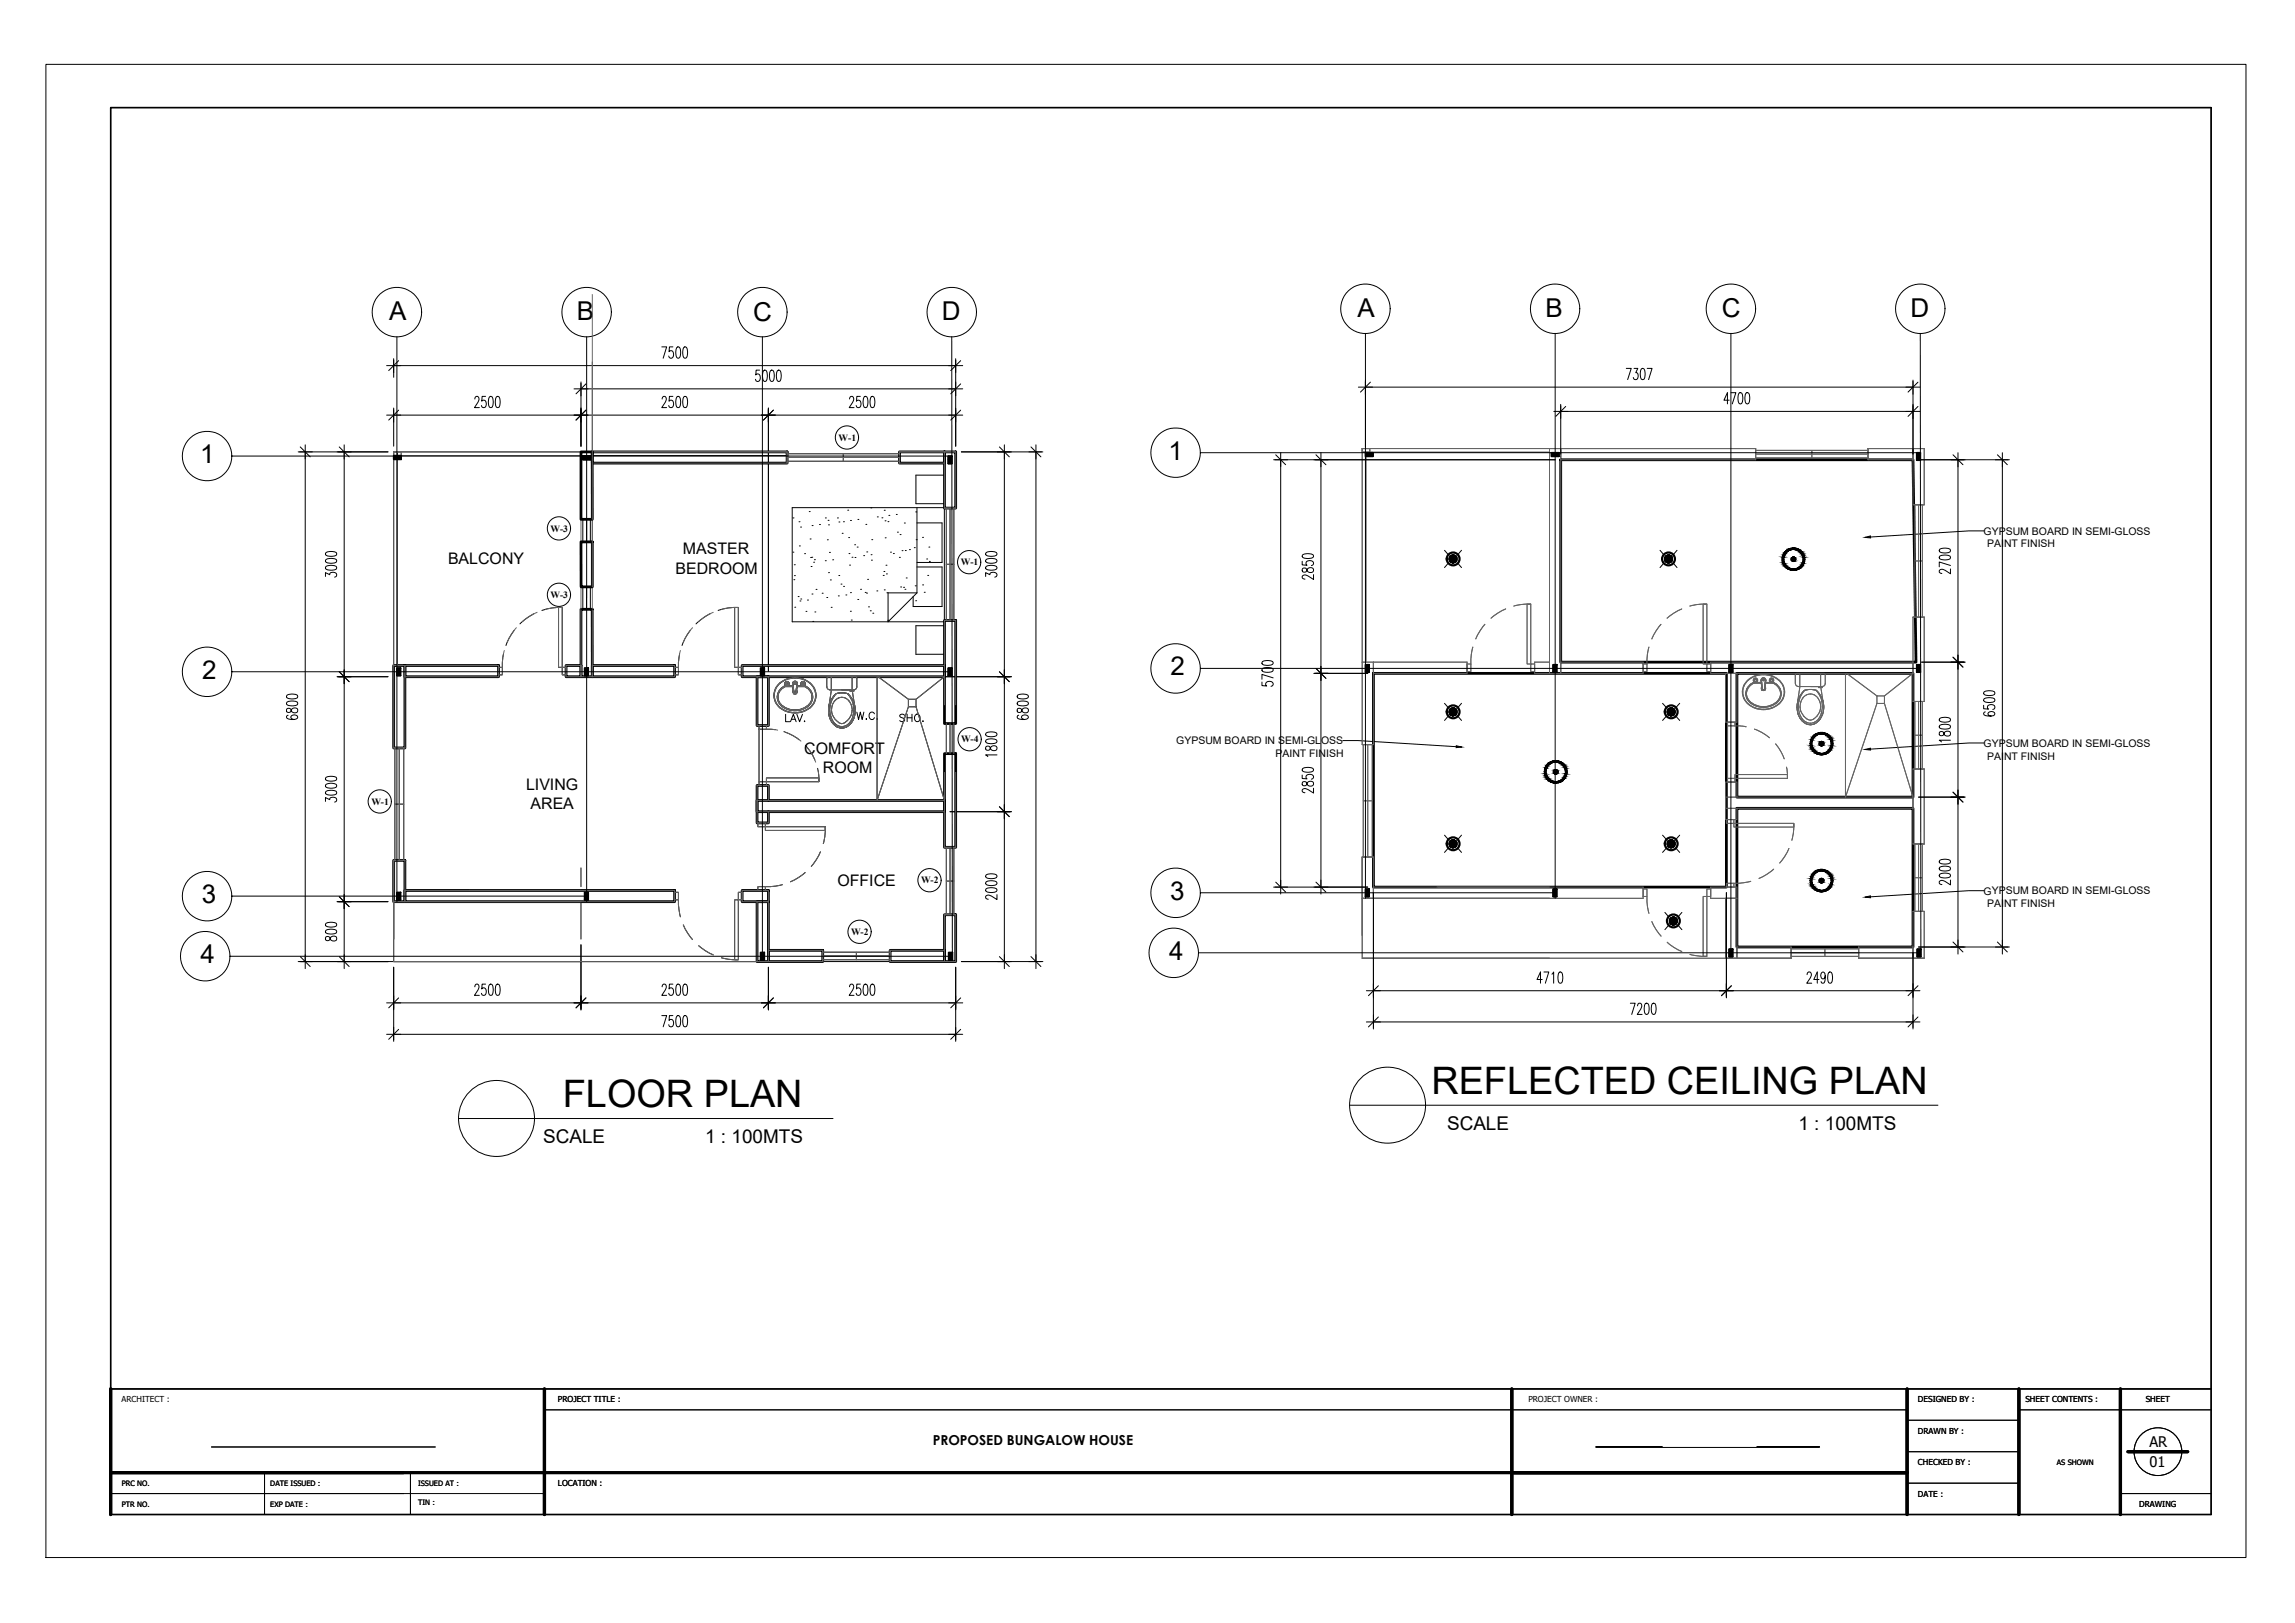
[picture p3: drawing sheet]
<svg xmlns="http://www.w3.org/2000/svg" width="420mm" height="297mm" viewBox="0 0 420 297" stroke-linecap="round" stroke-linejoin="round" font-family="sans-serif">
<defs><g id="words">
<g font-size="6.9">
<text x="103" y="202.6">FLOOR PLAN</text>
<text x="262" y="200.2">REFLECTED CEILING PLAN</text>
</g>
<g font-size="4.8">
<text x="71.2" y="58.6">A</text>
<text x="105.6" y="58.6">B</text>
<text x="137.9" y="58.7">C</text>
<text x="172.4" y="58.6">D</text>
<text x="248.5" y="58">A</text>
<text x="282.9" y="58">B</text>
<text x="315.2" y="58">C</text>
<text x="349.8" y="58">D</text>
<text x="36.6" y="84.8">1</text>
<text x="213.9" y="84.1">1</text>
<text x="37" y="124.2">2</text>
<text x="214.3" y="123.6">2</text>
<text x="36.9" y="165.3">3</text>
<text x="214.2" y="164.7">3</text>
<text x="36.7" y="176.3">4</text>
<text x="214" y="175.7">4</text>
</g>
<text font-size="4.4" fill="#636466" x="163.3" y="133.3">SHO.</text>
<g font-size="3.5">
<text x="99.4" y="209.2">SCALE</text>
<text x="129.1" y="209.2">1 : 100MTS</text>
<text x="264.9" y="206.8">SCALE</text>
<text x="329.3" y="206.8">1 : 100MTS</text>
</g>
<g font-size="2.9">
<text x="125" y="101.5">MASTER</text>
<text x="82" y="103.2">BALCONY</text>
<text x="123.7" y="105">BEDROOM</text>
<text x="147.2" y="138">COMFORT</text>
<text x="150.6" y="141.5">ROOM</text>
<text x="96.3" y="144.6">LIVING</text>
<text x="97.1" y="148.1">AREA</text>
<text x="153.3" y="162.2">OFFICE</text>
</g>
<g font-size="2.7">
<text x="393.5" y="264.9">AR</text>
<text x="393.5" y="268.5">01</text>
</g>
<text font-size="2.5" x="170.8" y="264.4">PROPOSED BUNGALOW HOUSE</text>
<g font-size="1.9">
<text x="363.2" y="97.9">GYPSUM BOARD IN SEMI-GLOSS</text>
<text x="363.8" y="100.2">PAINT FINISH</text>
<text x="215.3" y="136.2">GYPSUM BOARD IN SEMI-GLOSS</text>
<text x="363.2" y="136.7">GYPSUM BOARD IN SEMI-GLOSS</text>
<text x="233.5" y="138.5">PAINT FINISH</text>
<text x="363.8" y="139">PAINT FINISH</text>
<text x="363.2" y="163.7">GYPSUM BOARD IN SEMI-GLOSS</text>
<text x="363.8" y="166">PAINT FINISH</text>
</g>
<g font-size="1.8">
<text x="153.5" y="80.7">W-1</text>
<text x="100.8" y="97.3">W-3</text>
<text x="175.9" y="103.5">W-1</text>
<text x="100.8" y="109.4">W-3</text>
<text x="175.9" y="135.9">W-4</text>
<text x="68" y="147.3">W-1</text>
<text x="168.6" y="161.7">W-2</text>
<text x="155.8" y="171.1">W-2</text>
</g>
<g font-size="1.5">
<text x="22.2" y="256.7">ARCHITECT :</text>
<text x="102.2" y="256.7">PROJECT TITLE :</text>
<text x="279.8" y="256.7">PROJECT OWNER :</text>
<text x="351.1" y="256.7">DESIGNED BY :</text>
<text x="370.8" y="256.7">SHEET CONTENTS :</text>
<text x="392.8" y="256.7">SHEET</text>
<text x="351.1" y="262.4">DRAWN BY :</text>
<text x="351.1" y="268.2">CHECKED BY :</text>
<text x="102.2" y="272">LOCATION :</text>
<text x="351.1" y="273.9">DATE :</text>
<text x="391.6" y="275.8">DRAWING</text>
</g>
<g font-size="1.4">
<text x="376.6" y="268.1">AS SHOWN</text>
<text x="22.3" y="271.9">PRC NO.</text>
<text x="22.3" y="275.8">PTR NO.</text>
<text x="49.5" y="271.9">DATE ISSUED :</text>
<text x="49.5" y="275.8">EXP DATE :</text>
<text x="76.5" y="275.5">TIN :</text>
<text x="76.5" y="271.9">ISSUED AT :</text>
</g>
</g></defs>
<!-- layer: Line .6 -->
<path d="M20.3 254.2v23M99.7 254.2v23M276.8 254.2v23M349.1 254.2v23M369.6 254.2v23M388.2 254.2v23M20.3 269.5h328.8M389.6 265.7h10.9" fill="none" stroke="#000" stroke-width=".59"/>
<!-- layer: Line .1 -->
<g fill="none" stroke="#000" stroke-width=".18">
<path d="M99.7 258h249.4M349.1 259.9h20.5M369.6 258h35.2M20.3 273.4h79.4M38.7 264.8h41M48.4 269.5v7.7M75.1 269.5v7.7M333.1 264.8h-41h41M349.1 265.7h20.5M349.1 271.4h20.5M388.2 273.4h16.6"/>
<circle cx="395.1" cy="265.7" r="4.4"/>
</g>
<!-- layer: Border -->
<path d="M20.3 19.7h384.5v257.5h-384.5zM20.3 254.2h384.5" fill="none" stroke="#000" stroke-width=".25"/>
<!-- layer: LINES -->
<g fill="none" stroke="#000" stroke-width=".18">
<path d="M72.1 65.9v3.2M72.1 75v6.7M72.1 76h102.9M72.1 66.9h102.9M86.9 73l.1-.3a.43 .43 0 0 1 .6 0 .43 .43 0 0 1 0 .6l-.7 1.3h.9M88.9 72.5h-.6l-.1 .9a.42 .42 0 0 1 .4-.2 .42 .42 0 0 1 .4 .3v.3a.6 .6 0 0 1-.5 .8l-.2-.1-.2-.3M89.6 72.7l.3-.2a1.37 1.37 0 0 1 .3 1.7l-.1 .3-.3 .1a1.31 1.31 0 0 1-.3-1.7zM90.9 72.7l.3-.2a1.37 1.37 0 0 1 .3 1.7l-.1 .3-.3 .1a1.31 1.31 0 0 1-.4-1.7zM106.4 70.2v11.5M106.4 71.2h68.6M121.2 63.5h.8l-.6 2.1M121.2 73l.1-.3a.43 .43 0 0 1 .6 0 .43 .43 0 0 1 0 .6l-.7 1.3h.8"/>
<path d="M123.2 72.5h-.6l-.1 .9a.42 .42 0 0 1 .4-.2 .42 .42 0 0 1 .4 .3v.3a.6 .6 0 0 1-.6 .8l-.1-.1-.2-.3M123.2 63.5h-.6l-.1 .9a.42 .42 0 0 1 .4-.2 .42 .42 0 0 1 .4 .3v.3a.61 .61 0 0 1-.6 .8l-.3-.4M123.9 72.7l.3-.2a1.37 1.37 0 0 1 .3 1.7l-.1 .3-.3 .1a1.31 1.31 0 0 1-.3-1.7zM123.9 63.6l.3-.1a1.37 1.37 0 0 1 .3 1.7l-.1 .3-.3 .1a1.37 1.37 0 0 1-.3-1.7zM125.2 72.7l.3-.2a1.37 1.37 0 0 1 .3 1.7l-.1 .3-.3 .1a1.31 1.31 0 0 1-.3-1.7zM125.2 63.6l.3-.1a1.37 1.37 0 0 1 .3 1.7l-.1 .3-.3 .1a1.37 1.37 0 0 1-.3-1.7zM139.1 67.7h-.7v.9a.42 .42 0 0 1 .4-.2 .42 .42 0 0 1 .3 .3l.1 .3a.61 .61 0 0 1-.6 .8l-.3-.4M139.8 67.8l.3-.1a1.37 1.37 0 0 1 .3 1.7l-.1 .3-.3 .1a1.37 1.37 0 0 1-.3-1.7zM140.7 75v47.8M141.1 67.8l.3-.1a1.37 1.37 0 0 1 .3 1.7l-.1 .3-.4 .1a1.37 1.37 0 0 1-.3-1.7zM142.3 67.8l.3-.1a1.37 1.37 0 0 1 .4 1.7l-.2 .3-.3 .1a1.37 1.37 0 0 1-.3-1.7zM155.5 73l.1-.3a.43 .43 0 0 1 .6 0 .43 .43 0 0 1 0 .6l-.7 1.3h.9"/>
<path d="M157.5 72.5h-.6l-.1 .9a.42 .42 0 0 1 .4-.2 .42 .42 0 0 1 .4 .3v.3a.6 .6 0 0 1-.5 .8l-.2-.1-.2-.3M158.2 72.7l.3-.2a1.37 1.37 0 0 1 .3 1.7l-.1 .3-.3 .1a1.31 1.31 0 0 1-.3-1.7zM159.5 72.7l.3-.2a1.37 1.37 0 0 1 .3 1.7l-.1 .3-.3 .1a1.31 1.31 0 0 1-.4-1.7zM175 65.9v15.8M250 69.8v12M250 70.9h100.2M285.7 74.3v8.8M285.7 75.3h64.5M297.7 67.4h.9l-.6 2.1M299.1 67.4h.7l-.3 .8a.65 .65 0 0 1 .4 .7 .65 .65 0 0 1-.6 .6l-.2-.1-.1-.3M300.5 67.5l.3-.1a1.37 1.37 0 0 1 .3 1.7l-.1 .3-.3 .1a1.31 1.31 0 0 1-.3-1.7zM301.6 67.4h.9l-.7 2.1"/>
<path d="M316.6 73.2h-1l.7-1.3v2M316.9 71.9h.9l-.7 2M318.4 72l.3-.1a1.31 1.31 0 0 1 .3 1.6l-.1 .3-.3 .1a1.37 1.37 0 0 1-.4-1.7zM319.6 72l.4-.1a1.31 1.31 0 0 1 .3 1.6l-.2 .3-.3 .1a1.37 1.37 0 0 1-.3-1.7zM350.2 69.8v13.3M54.8 82.7h16.2M55.9 82.7v93.3M63 82.7v93.3M72.1 83.4h72M72.7 82.7v39.1M106.4 99.2h2M106.4 95h2"/>
<path d="M106.7 95v4.2M107.4 95v4.2M108.1 95v4.2M144.1 84.8v-2.1h-72v39.1M144.1 83.7h20.6M144.1 83h20.6M144.1 84.4h20.6M145 92.9h27.9v20.9h-27.9zM145.2 94.8h.1M146.3 95.5h.1M146.3 99.9h.1M146.6 96.5h.1"/>
<path d="M148.1 93.6h.1M148.3 98.6h.1M148.7 96.2h.1M150 96h.1M151.1 94.8h.1M151.5 98.8h.1M151.6 95.2h.1M151.7 96.1h.1M153.3 94.8h.1M153.6 95.5h.1M154.2 97.6h.1M154.4 83v1.4"/>
<path d="M154.4 95.5h.1M155.2 93.4h.1M155.4 98.4h.1M155.7 95.3h.1M156.5 99.7h.1M157.1 95.1h.1M158.5 96h.1M159.4 92.9h.1M159.6 98.8h.1M160.6 94.6h.1M161.5 94.8h.1M161.9 93.4h.1"/>
<path d="M162 95.3h.1M162.1 98.4h.1M162.6 95.5h.1M162.7 94.3h.1M164.1 94.2h.1M164.3 97.4h.1M164.8 97.8h.1M165.6 95.7h.1M167.6 93.7h.1M167.7 87h5.2v5.2h-5.2zM167.7 98.8h.1M167.9 92.9v15.6"/>
<path d="M167.9 95.7h4.6v7.2h-4.6M168.9 98.3h.1M172.9 82.7v2.1M172.9 93h2.1M173.2 93v20.6M173.9 93v20.6M174.6 93v20.6M175 82.7h-10.3v2.1M176 82.7h14.7M183.9 82.7v93.3M189.7 82.7v93.3M233.4 84.1h51.3"/>
<path d="M234.5 84.1v78.2M241.8 84.1v78.2M351.2 84.1h16.4M358.5 84.1v89.2M366.6 84.1v89.2M59.6 105.5v-.7l.8 .4a.65 .65 0 0 1 .7-.5 .65 .65 0 0 1 .5 .6v.2l-.3 .1M59.7 103.7l.8-.2a1.06 1.06 0 0 1 1.1 .4v.1a1.31 1.31 0 0 1-1.6 .3l-.4-.3zM59.7 102.4l.8-.2a1.06 1.06 0 0 1 1.1 .4v.1a1.31 1.31 0 0 1-1.6 .3l-.4-.3zM59.7 101.1l.8-.2a1.06 1.06 0 0 1 1.1 .4v.1a1.31 1.31 0 0 1-1.6 .4l-.4-.4zM106.4 107.4h2M106.4 111.5h2M106.7 107.4v4.1"/>
<path d="M107.4 107.4v4.1M108.1 107.4v4.1M145.2 101.1h.1M145.3 106.1h.1M145.4 103.4h.1M145.4 105.4h.1M145.5 111.1h.1M146.1 109.2h.1M146.5 110h.1M146.6 109.6h.1M147.3 101.3h.1M147.6 111.9h.1"/>
<path d="M147.8 109.8h.1M148.4 102h.1M148.5 103.7h.1M148.6 102h.1M148.7 108.7h.1M148.8 113.7h.1M148.9 102.9h.1M149.1 102.4h.1M149.2 112h.1M149.4 107.9h.1M150.5 108.6h.1M151.1 102.6h.1"/>
<path d="M151.4 109.4h.1M151.7 104.8h.1M151.8 101.1h.1M152 106.1h.1M152.2 111.2h.1M152.4 102.5h.1M153.5 109.1h.1M153.6 105.3h.1M154 106.9h.1M154.4 107.3h.1M154.9 108.9h.1M155.4 101.3h.1"/>
<path d="M155.5 103.4h.1M155.7 111.9h.1M155.7 108.5h.1M155.9 113.5h.1M156 102h.1M156.5 102h.1M156.9 100.1h.1M157 109.7h.1M157.5 107.9h.1M158.1 101.7h.1M158.4 108.4h.1M158.6 108.5h.1"/>
<path d="M158.7 101h.1M158.8 106h.1M159 111.1h.1M159.3 111.8h.1M159.5 101.5h.1M159.5 102.5h.1M159.8 112.2h.1M160.5 108.1h.1M161.7 105.3h.1M161.8 104.6h.1M161.9 108h.1M162.2 103.4h.1"/>
<path d="M162.3 105h.1M162.4 108.5h.1M162.5 113.5h.1M162.6 108.5h5.3l-5.3 5.3zM163 101.1h.1M163.6 101.3h.1M164.7 102h.1M164.9 107.4h.1M165.1 100.8h.1M165.4 107.5h.1M165.7 107.9h.1M165.7 100.8h.1"/>
<path d="M165.9 105.8h.1M166.5 100.6h.1M167.4 100.2h.1M167.6 107.2h.1M167.6 109.9h.1M167.7 114.5h5.2v5.2h-5.2zM167.9 103.8h4.6v7.2h-5.3v-1.8M168.9 107h.1M169.2 108.4h.1M169.7 102.3h.1M169.8 105.3h.1M170.1 100.1h.1"/>
<path d="M170.1 102.8h.1M172.9 113.6h2.1M173.2 103.3h1.4M180.4 105.5v-.7l.8 .4a.66 .66 0 0 1 .7-.5 .66 .66 0 0 1 .6 .6l-.4 .3M180.6 103.7l.7-.2a.94 .94 0 0 1 1.2 .5 1.37 1.37 0 0 1-1.7 .3l-.4-.3zM180.6 102.4l.7-.2a.94 .94 0 0 1 1.2 .5 1.37 1.37 0 0 1-1.7 .3l-.4-.3zM180.6 101.1l.7-.2a.94 .94 0 0 1 1.2 .5 1.37 1.37 0 0 1-1.7 .4l-.4-.4zM238.4 102.7v.7h.9a.43 .43 0 0 1-.2-.4 .43 .43 0 0 1 .3-.3l.3-.1a.61 .61 0 0 1 .8 .6l-.4 .3M238.5 104l-.1 .5a.45 .45 0 0 0 .8 0 .7 .7 0 0 1 .5-.6 .7 .7 0 0 1 .8 .3 .65 .65 0 0 1-.7 .6 .65 .65 0 0 1-.6-.7 .5 .5 0 0 0-.7-.1zM238.5 101.5l.8-.2a.94 .94 0 0 1 1.2 .5 1.37 1.37 0 0 1-1.7 .4l-.4-.4zM240.5 105.2v.9l-1.3-.8a.42 .42 0 0 0-.7 .1 .42 .42 0 0 0 .3 .6h.1M355.1 101.8l.8-.2a1.06 1.06 0 0 1 1.2 .4v.1a1.31 1.31 0 0 1-1.7 .3l-.4-.3z"/>
<path d="M355.1 100.5l.8-.2a1.06 1.06 0 0 1 1.2 .4v.1a1.31 1.31 0 0 1-1.7 .3l-.4-.3zM357.1 104.1v.9a2.52 2.52 0 0 0-1.7-.8l-.4 .2v.3l.5 .3M357.1 103.5l-2.1-.6v.8M52.6 129.7l-.1 .4a.45 .45 0 0 0 .7 .1 .69 .69 0 0 1 .6-.6 .69 .69 0 0 1 .7 .3 .64 .64 0 0 1-.7 .6 .64 .64 0 0 1-.6-.7l-.3-.2zM52.6 128.5l.7-.2a1.06 1.06 0 0 1 1.2 .4v.1a1.31 1.31 0 0 1-1.6 .3l-.4-.3zM52.6 127.2l.7-.2a1.06 1.06 0 0 1 1.2 .4v.1a1.31 1.31 0 0 1-1.6 .4l-.4-.4zM52.7 130.9l-.1 .1-.1 .3a1.71 1.71 0 0 0 1.9 .2 .6 .6 0 0 0-.3-.7 .6 .6 0 0 0-.8 .2l-.1 .2a.54 .54 0 0 0 .6 .5M62 123.9h9M72.1 136.9h2M72.3 136.9v20.6M73.1 136.9v20.6M73.9 136.9v20.6"/>
<path d="M106.4 121.8v2.1M171.9 123.9h13M172.9 137.9h2.1M173.2 132.4v5.5M173.9 132.4v5.5M174.6 132.4v5.5M180.6 136.6l-.2 .5a.45 .45 0 0 0 .8 0 .7 .7 0 0 1 .6-.6 .7 .7 0 0 1 .7 .3 .65 .65 0 0 1-.7 .6 .65 .65 0 0 1-.6-.7l-.3-.1zM180.6 135.4l.7-.2a.94 .94 0 0 1 1.2 .5 1.37 1.37 0 0 1-1.7 .3l-.4-.3zM180.6 134.1l.7-.2a.94 .94 0 0 1 1.2 .6 1.37 1.37 0 0 1-1.7 .3l-.4-.3zM182.5 138.2h-2.1l.4 .3M186.3 129.7l-.1 .4a.46 .46 0 0 0 .5 .3 .46 .46 0 0 0 .4-.5 .57 .57 0 0 1 .7-.3 .57 .57 0 0 1 .4 .7 .82 .82 0 0 1-1.3-.6zM186.3 128.5l.8-.2a.94 .94 0 0 1 1.2 .5 1.37 1.37 0 0 1-1.7 .3l-.3-.1z"/>
<path d="M186.3 127.2l.8-.2a.94 .94 0 0 1 1.2 .5 1.37 1.37 0 0 1-1.7 .4l-.3-.2zM186.5 130.9l-.2 .1-.1 .3a1.39 1.39 0 0 0 1.8 .3l.3-.3a.68 .68 0 0 0-.7-.5 .68 .68 0 0 0-.6 .5l.1 .2 .5 .2M231 124.8v.7h.9a.43 .43 0 0 1-.2-.4 .43 .43 0 0 1 .3-.3l.3-.1a.61 .61 0 0 1 .8 .6l-.4 .3M231.1 122.4l.8-.2a.94 .94 0 0 1 1.2 .5 1.37 1.37 0 0 1-1.7 .3l-.3-.1zM231.1 121.1l.8-.2a.94 .94 0 0 1 1.2 .5 1.37 1.37 0 0 1-1.7 .3l-.3-.1zM233.1 124.1l-2.1-.7v.9M240.8 123.2h9.6M351.8 121.2h7.7M355.1 133.9l-.1 .5a.45 .45 0 0 0 .8 .1 .69 .69 0 0 1 .5-.7 .69 .69 0 0 1 .8 .3 .64 .64 0 0 1-.7 .7 .64 .64 0 0 1-.6-.7l-.3-.2zM355.1 132.7l.8-.1a1.06 1.06 0 0 1 1.2 .3v.2a1.31 1.31 0 0 1-1.7 .3l-.4-.3zM355.1 131.5l.8-.2a1.06 1.06 0 0 1 1.2 .4v.1a1.31 1.31 0 0 1-1.7 .3l-.4-.3zM357.1 135.5h-2.1l.4 .3"/>
<path d="M363.2 129.1v.6l.8 .1a.42 .42 0 0 1-.2-.4 .42 .42 0 0 1 .4-.4h.2a.6 .6 0 0 1 .8 .5l-.1 .2-.3 .1M363.3 127.9l.7-.2a1.06 1.06 0 0 1 1.2 .4v.1a1.31 1.31 0 0 1-1.6 .3l-.4-.3zM363.3 126.6l.7-.2a1.06 1.06 0 0 1 1.2 .4v.1a1.31 1.31 0 0 1-1.6 .3l-.4-.3zM363.5 130.3l-.2 .1-.1 .3a1.26 1.26 0 0 0 1.3 .3l.6-.1a.61 .61 0 0 0-.4-.8 .61 .61 0 0 0-.8 .5l.1 .3 .5 .1M59.6 146.7v-.7l.8 .4a.65 .65 0 0 1 .7-.5 .65 .65 0 0 1 .5 .6v.2l-.3 .1M59.7 144.8l.8-.2a1.06 1.06 0 0 1 1.1 .4v.1a1.31 1.31 0 0 1-1.6 .4l-.4-.4zM59.7 143.6a2.11 2.11 0 0 1 1.9 0v.3a1.31 1.31 0 0 1-1.6 .3l-.4-.3zM59.7 142.3l.8-.2a1.06 1.06 0 0 1 1.1 .4v.1a1.31 1.31 0 0 1-1.6 .3l-.4-.3zM72.3 147.2h1.6M74.1 157.5h-2v18.5h78.5v-2.1M106.4 158.8v3.5M172.9 155.1h2.1"/>
<path d="M173.2 155.1v12.3M173.9 155.1v12.3M173.9 148.6h11M174.6 155.1v12.3M238.4 141.8v.7h.9a.42 .42 0 0 1-.2-.4 .42 .42 0 0 1 .3-.3l.3-.1a.61 .61 0 0 1 .8 .6l-.4 .3M238.5 143.1l-.1 .5a.45 .45 0 0 0 .8 0 .7 .7 0 0 1 .5-.6 .7 .7 0 0 1 .8 .3 .65 .65 0 0 1-.7 .6 .65 .65 0 0 1-.6-.7 .5 .5 0 0 0-.7-.1zM238.5 140.6l.8-.2a.94 .94 0 0 1 1.2 .6 1.37 1.37 0 0 1-1.7 .3l-.4-.3zM240.5 144.3v.8l-1.3-.7a.42 .42 0 0 0-.7 .1 .42 .42 0 0 0 .3 .6h.1M351.2 145.9h8.3M355.1 160l.8-.2a1.06 1.06 0 0 1 1.2 .4v.1a1.31 1.31 0 0 1-1.7 .3l-.4-.3zM355.1 158.7l.8-.2a1.06 1.06 0 0 1 1.2 .4v.1a1.31 1.31 0 0 1-1.7 .3l-.4-.3zM355.1 157.4l.8-.1a1.06 1.06 0 0 1 1.2 .3v.2a1.31 1.31 0 0 1-1.7 .3l-.4-.3z"/>
<path d="M54.8 176h16.2M59.7 171.5l-.1 .4a.45 .45 0 0 0 .8 .1 .69 .69 0 0 1 .5-.7 .69 .69 0 0 1 .7 .3 .64 .64 0 0 1-.6 .7 .64 .64 0 0 1-.6-.7l-.3-.2zM59.7 170.3l.8-.2a1.06 1.06 0 0 1 1.1 .3v.2a1.31 1.31 0 0 1-1.6 .3l-.4-.3zM59.7 169l.8-.2a1.06 1.06 0 0 1 1.1 .4v.1a1.31 1.31 0 0 1-1.6 .3l-.4-.3zM62 165h9M72.1 177v13.3M72.1 165h34.3v6.9M85.8 163h20.6M106.4 172.9v11.7M140.7 177v7.6M150.6 175h12.4M150.6 174.3h12.4"/>
<path d="M150.6 175.6h12.4M156.8 174.3v1.3M163 173.9v2.1h12M172.9 167.4h2.1M173.2 161.3h1.4M175 177v13.3M176 176h14.7M180.6 162.7l.7-.2a.94 .94 0 0 1 1.2 .5 1.37 1.37 0 0 1-1.7 .3l-.4-.3zM180.6 161.4l.7-.2a.94 .94 0 0 1 1.2 .5 1.37 1.37 0 0 1-1.7 .3l-.4-.3zM180.6 160.1l.7-.2a.94 .94 0 0 1 1.2 .5 1.37 1.37 0 0 1-1.7 .3l-.4-.3zM182.5 163.7v.9l-1.3-.7a.42 .42 0 0 0-.7 .1 .42 .42 0 0 0 .3 .6h.1M233.4 162.4h17"/>
<path d="M251.4 163.4v24.7M282.3 179.3h-.9l.6-1.4v2M282.7 177.9h.8l-.6 2M284.1 178.3l.3-.4v2M285.4 178l.3-.1a1.37 1.37 0 0 1 .3 1.7l-.1 .3h-.3a1.31 1.31 0 0 1-.3-1.6zM316.1 163.4v19M330.8 178.4l.1-.3a.44 .44 0 0 1 .6-.1 .44 .44 0 0 1 .1 .7l-.8 1.2h.9M333 179.3h-.9l.6-1.4v2M334.2 178.6l-.2 .5a.6 .6 0 0 1-.7-.4 .6 .6 0 0 1 .2-.7l.3-.1a1.47 1.47 0 0 1 0 2h-.3l-.1-.3M334.8 178l.3-.1a1.37 1.37 0 0 1 .3 1.7l-.1 .3h-.3a1.31 1.31 0 0 1-.3-1.6zM350.2 174.4v13.7M351.2 173.3h16.4"/>
<path d="M357.1 161.1v.9a2.52 2.52 0 0 0-1.7-.9l-.4 .3v.2l.5 .3M72.1 183.5h102.9M72.1 189.3h102.9M86.9 180.6l.1-.3a.43 .43 0 0 1 .6 0 .43 .43 0 0 1 0 .6l-.7 1.3h.9M88.9 180.1h-.6l-.1 .9a.41 .41 0 0 1 .4-.2 .41 .41 0 0 1 .4 .3v.3a.61 .61 0 0 1-.5 .8l-.2-.1-.2-.3M89.6 180.2l.3-.1a1.06 1.06 0 0 1 .4 1.2l-.2 .8-.3 .1a1.06 1.06 0 0 1-.4-1.2zM90.9 180.2l.3-.1a1.06 1.06 0 0 1 .4 1.2l-.2 .8-.3 .1a1.06 1.06 0 0 1-.4-1.2zM121.2 185.9h.8l-.6 2M121.2 180.6l.1-.3a.43 .43 0 0 1 .6 0 .43 .43 0 0 1 0 .6l-.7 1.3h.8M123.2 180.1h-.6l-.1 .9a.41 .41 0 0 1 .4-.2 .41 .41 0 0 1 .4 .3v.3a.61 .61 0 0 1-.6 .8l-.1-.1-.2-.3M123.2 185.9h-.6l-.1 .9a.42 .42 0 0 1 .4-.2 .42 .42 0 0 1 .4 .2v.3a.54 .54 0 0 1-.1 .7 .54 .54 0 0 1-.6 0l-.2-.3M123.9 180.2l.3-.1a1.06 1.06 0 0 1 .4 1.2l-.2 .8-.3 .1a1.06 1.06 0 0 1-.4-1.2z"/>
<path d="M123.9 186l.3-.1a1.37 1.37 0 0 1 .3 1.6l-.1 .3-.3 .1a1.31 1.31 0 0 1-.3-1.6zM125.2 180.2l.3-.1a1.06 1.06 0 0 1 .4 1.2l-.2 .8-.3 .1a1.06 1.06 0 0 1-.4-1.2zM125.2 186l.3-.1a1.37 1.37 0 0 1 .3 1.6l-.1 .3-.3 .1a1.31 1.31 0 0 1-.3-1.6zM155.5 180.6l.1-.3a.43 .43 0 0 1 .6 0 .43 .43 0 0 1 0 .6l-.7 1.3h.9M157.5 180.1h-.6l-.1 .9a.41 .41 0 0 1 .4-.2 .41 .41 0 0 1 .4 .3v.3a.61 .61 0 0 1-.5 .8l-.2-.1-.2-.3M158.2 180.2l.3-.1a1.06 1.06 0 0 1 .4 1.2l-.2 .8-.3 .1a1.06 1.06 0 0 1-.4-1.2zM159.5 180.2l.3-.1a1.06 1.06 0 0 1 .4 1.2l-.2 .8-.3 .1a1.06 1.06 0 0 1-.4-1.2zM251.4 181.3h98.8M251.4 187h98.8M298.5 183.6h.9l-.7 2.1M299.8 184.1l.1-.3a.44 .44 0 0 1 .6-.1 .44 .44 0 0 1 0 .7l-.8 1.3h.9M301.2 183.7l.3-.1a1.02 1.02 0 0 1 .4 1.2l-.2 .8-.3 .1a1.37 1.37 0 0 1-.3-1.7z"/>
<path d="M302.5 183.7l.3-.1a1.31 1.31 0 0 1 .3 1.7l-.1 .3-.3 .1a1.37 1.37 0 0 1-.3-1.7z"/>
</g>
<!-- layer: wall -->
<g fill="none" stroke="#000" stroke-width=".51">
<path d="M106.4 99.2h2v8.2h-2zM106.4 82.7h2v12.3h-2zM108.4 82.7h35.7v2.1h-35.7zM164.7 82.7h8.2v2.1h-8.2zM172.9 82.7h2.1v10.3h-2.1zM285.7 84.1h64.5l.6 37.1h-65.1zM106.4 111.5h2v12.4h-2zM172.9 113.6h2.1v18.8h-2.1zM72.1 121.8h2v15.1h-2zM74.1 121.8h17.2v2.1h-17.2zM103.6 121.8h2.8v2.1h-2.8zM108.4 121.8h15.1v2.1h-15.1z"/>
<path d="M135.9 121.8h37v2.1h-37zM138.6 123.9h2.1v8.9h-2.1zM172.9 137.9h2.1v17.2h-2.1zM251.4 123.2h64.7v39.2h-64.7zM318 123.2h32.2v22.7h-32.2zM72.1 157.5h2v7.5h-2zM138.6 146.5h34.3v2.1h-34.3zM140.7 146.5v-2.8h-2.1v6.9h2.1v-2M318 147.9h32.2v25.4h-32.2zM74.1 163h49.4v2h-49.4zM135.9 163h4.8v2h-4.8zM138.6 165h2.1v11h-2.1z"/>
<path d="M140.7 173.9h9.9v2.1h-9.9zM163 173.9h9.9v2.1h-9.9zM172.9 167.4h2.1v8.6h-2.1z"/>
</g>
<!-- layer: D-W -->
<path d="M102.3 111.2h.6v10.9h-.6zM134.5 111.2h.7v10.9h-.7zM91.3 122.1h.7v1.4h-.7zM102.9 122.1h.7v1.4h-.7zM123.5 122.1h.7v1.4h-.7zM135.2 122.1h.7v1.4h-.7zM138.7 150.6h1.4v.7h-1.4zM140.1 151.3h11v.7h-11zM123.5 163.3h.7v1.4h-.7zM134.5 164.7h.7v10.9h-.7zM135.2 163.3h.7v1.4h-.7zM138.7 162.3h1.4v.7h-1.4z" fill="none" stroke="#000" stroke-width=".18"/>
<!-- layer: dim -->
<g fill="none" stroke="#000" stroke-width=".18">
<path d="M92.2 119.7l-.2 2.4M94.1 115.4l-.9 1.4-.6 1.3M97.7 112.3l-1.6 1.1-.9 .8M102.3 111.2l-1.2 .1-1.9 .4M124.4 119.7l-.2 2.4M126.4 115.4l-1 1.4-.5 1.3M130 112.3l-.9 .5-1.7 1.4M134.6 111.2l-1.3 .1-1.8 .4M140.3 133.5h1.7M143.5 133.9l1.7 .7 1.1 .8M147.5 136.4l1.3 1.8 .4 .9M147.4 159.7l-1.2 .9-1.5 .8"/>
<path d="M149.7 140.6l.2 2.5M150.2 155.9l-.8 1.5-.9 1.2M151.1 151.3l-.1 1.8-.3 1.3M124.2 164.7v.9l.4 2.2M125.1 169.3l.8 1.5 .9 1.2M127.9 173.1l1.2 .9 1.5 .8M132.1 175.3l1.2 .3h1.9M143.2 161.9l-1.3 .3-1.8 .1"/>
</g>
<!-- layer: DOORS -->
<path d="M139 132.8h1.3v.7h-1.3zM139 143.1h1.3v.6h-1.3zM140.3 142.4h9.6v.7h-9.6z" fill="none" stroke="#000" stroke-width=".18"/>
<!-- layer: pt.2 -->
<path d="M139 133.5v9.6" fill="none" stroke="#000" stroke-width=".18"/>
<!-- layer: LAYER 1 -->
<g fill="none" stroke="#000" stroke-width=".25">
<path d="M142.5 128.5l.8 .8M142.6 126.7l-.3 .9 .3 .9M142.8 125a2.88 2.88 0 0 0 0 4.5M142.8 125a4.2 4.2 0 0 1 6.4 1.4 3.2 3.2 0 0 1-2.9 4 4.4 4.4 0 0 1-3.5-.9M143.3 129.3a3.9 3.9 0 0 0 4.5 0M145.2 125.5h-1.5l-.7 .5-.5 .7M145.3 126.4l-.1 .2 .1 .3M145.3 126.9l-.2-1.7a.41 .41 0 0 1 .5-.5 .41 .41 0 0 1 .4 .5l-.3 1.7M145.3 126.9h.5M145.4 126.9h.3M145.8 126.4l.1 .2-.1 .3M145.9 125.5h1.5l.6 .5 .5 .7"/>
<path d="M148.5 126.7l.3 .9-.3 .9M148.5 128.5l-.7 .8"/>
<circle cx="144.1" cy="125.1" r=".37"/>
<circle cx="145.6" cy="125" r=".14"/>
<circle cx="147" cy="125.1" r=".37"/>
</g>
<!-- layer: hatch -->
<g fill="none" stroke="#000" stroke-width=".25">
<path d="M143.3 125.9a2.1 2.1 0 0 0-.9 2.1 2.1 2.1 0 0 0 1.6 1.7 3.3 3.3 0 0 0 4.7-1.8 2.12 2.12 0 0 0-.9-2M143.8 125v.2M144 125.4h.2M144 124.8h.2M144.4 125v.2M145.1 125.2l.2 1.7M145.2 125.2a.39 .39 0 0 1 .4-.5 .39 .39 0 0 1 .3 .5M145.2 125.6h-1.5l-.4 .3M145.3 126.5v.3M145.4 126.8h.3M145.8 126.5v.3M145.9 125.6h1.4l.5 .3"/>
<path d="M145.9 125.2l-.2 1.7M146.7 125v.2M146.9 124.8h.2M146.9 125.4h.2M147.3 125v.2"/>
<circle cx="144.1" cy="125.1" r=".33"/>
<circle cx="144.1" cy="125.1" r=".24"/>
<circle cx="147" cy="125.1" r=".33"/>
<circle cx="147" cy="125.1" r=".24"/>
</g>
<!-- layer: LAYER 1 -->
<g fill="none" stroke="#000" stroke-width=".18">
<path d="M151.4 124.1v1.6M151.4 125.7l.1 .3 .4 .2M151.9 126.3h4.4v.2h-.7v-.2M152.2 126.3l-.4 2.8M152.9 127.1a2.48 2.48 0 0 1 2.5 0 3.9 3.9 0 0 1-.4 5.9 2.39 2.39 0 0 1-3.2-2 4.1 4.1 0 0 1 1.1-3.9zM153 131.7l.5 .5M153.5 132.2l.6 .2 .7-.2M155.3 131.7l-.6 .5M155.5 128.3l.4 .8M155.5 128.3a1.77 1.77 0 0 0-2-.6 1.77 1.77 0 0 0-1.2 1.7 2.64 2.64 0 0 0 .6 2.3M155.9 129.1l.1 .9M155.9 130.8l-.6 .9"/>
<path d="M156 130l-.1 .8M156 126.5l.4 2.6M156.6 123.9h-5l-.2 .2M156.6 123.9l.3 .2v1.6l-.3 .5h-.3"/>
</g>
<!-- layer: hatch -->
<path d="M152.2 123.9v2.4M152.6 132.1a1.82 1.82 0 0 0 3.1 0M153 127a4.2 4.2 0 0 0-.4 5.1M155.2 127a4.3 4.3 0 0 1 .5 5.1M156 123.9v2.4" fill="none" stroke="#000" stroke-width=".18"/>
<!-- layer: PDF2_Hidden 3 -->
<path d="M160.6 123.9v22.6l5.7-17.1M160.7 123.8l5.6 4.2M166.3 128h1.4v1.4h-1.4zM167.7 129.4l5.2 17.1M172.9 123.8l-5.2 4.2" fill="none" stroke="#000" stroke-width=".18"/>
<!-- layer: BUBBLE GRID -->
<g fill="none" stroke="#000" stroke-width=".18">
<path d="M72.7 61.6v103.4M107.4 61.6v103.4M139.6 61.6v112.7M174.2 61.6l.1 112.7M250 61v103.4M284.7 61v103.4M316.9 61v112.7M351.6 61l.1 112.7M42.4 83.5a4.5 4.5 0 0 1-6.6 4 4.5 4.5 0 0 1-.5-7.7 4.5 4.5 0 0 1 7.1 3.1v.6h131.2M219.8 82.9a4.5 4.5 0 0 1-6.7 4 4.5 4.5 0 0 1-.5-7.7 4.5 4.5 0 0 1 7.1 3l.1 .7h131.1M42.4 122.9a4.5 4.5 0 0 1-6.6 4.1 4.5 4.5 0 0 1-.5-7.8 4.5 4.5 0 0 1 7.1 3.1v.6h131.2M219.8 122.3a4.5 4.5 0 0 1-6.7 4.1 4.5 4.5 0 0 1-.5-7.8 4.5 4.5 0 0 1 7.1 3.1l.1 .6h131.1"/>
<path d="M42.1 175a4.5 4.5 0 0 1-6.6 4 4.5 4.5 0 0 1-.5-7.7 4.5 4.5 0 0 1 7.1 3.1v.6h131.6M42.4 164a4.5 4.5 0 0 1-6.6 4 4.5 4.5 0 0 1-.5-7.7 4.5 4.5 0 0 1 7.1 3.1v.6h64.6M55.1 176h119.9M219.4 174.4a4.5 4.5 0 0 1-6.6 4 4.5 4.5 0 0 1-.5-7.7 4.5 4.5 0 0 1 7.1 3.1v.6h131.6M219.8 163.4a4.5 4.5 0 0 1-6.7 4 4.5 4.5 0 0 1-.5-7.7 4.5 4.5 0 0 1 7.1 3.1l.1 .6h64.5"/>
<circle cx="72.7" cy="57.1" r="4.5"/>
<circle cx="107.4" cy="57.1" r="4.5"/>
<circle cx="139.6" cy="57.1" r="4.5"/>
<circle cx="174.3" cy="57.1" r="4.5"/>
<circle cx="250" cy="56.5" r="4.5"/>
<circle cx="284.7" cy="56.5" r="4.5"/>
<circle cx="316.9" cy="56.5" r="4.5"/>
<circle cx="351.6" cy="56.5" r="4.5"/>
</g>
<!-- layer: 0 -->
<g fill="none" stroke="#000" stroke-width=".18">
<path d="M70.8 76h2.6M70.8 66.9h2.6M72.1 65.6v2.6M72.1 74.7v2.6M73 75.1l-1.8 1.8M73 66l-1.8 1.8M105.1 76h2.6M105.1 71.2h2.6M106.4 69.9v2.6M106.4 74.7v2.6M107.3 75.1l-1.8 1.8M107.3 70.3l-1.8 1.8"/>
<path d="M139.4 76h2.5M140.7 74.7v2.6M141.6 75.1l-1.8 1.8M173.7 76h2.6M173.7 71.2h2.6M173.7 66.9h2.6M175 65.6v2.6M175 69.9v2.6M175 74.7v2.6M175.9 75.1l-1.8 1.8M175.9 70.3l-1.8 1.8M175.9 66l-1.8 1.8"/>
<path d="M248.7 70.9h2.6M250 69.6v2.5M250.9 69.9l-1.8 1.9M284.5 75.3h2.5M285.7 74v2.6M286.6 74.4l-1.8 1.8M348.9 75.3h2.6M348.9 70.9h2.6M350.2 69.6v2.5M350.2 74v2.6M351.1 74.4l-1.8 1.8M351.1 69.9l-1.8 1.9"/>
<path d="M54.6 82.7h2.6M55 81.8l1.8 1.8M55.9 81.4v2.6M61.7 82.7h2.6M62.1 81.8l1.8 1.8M63 81.4v2.6M182.6 82.7h2.6M183 81.8l1.8 1.8M183.9 81.4v2.6M188.4 82.7h2.5M188.7 81.8l1.9 1.8M189.7 81.4v2.6"/>
<path d="M233.2 84.1h2.5M233.6 83.2l1.8 1.9M234.5 82.9v2.5M240.6 84.1h2.5M240.9 83.2l1.8 1.9M241.8 82.9v2.5M357.2 84.1h2.5M357.5 83.2l1.9 1.9M358.5 82.9v2.5M365.3 84.1h2.6M365.7 83.2l1.8 1.9M366.6 82.9v2.5"/>
<path d="M358.5 119.9v2.6M61.7 123.9h2.6M62.1 122.9l1.8 1.9M63 122.6v2.5M182.6 123.9h2.6M183 122.9l1.8 1.9M183.9 122.6v2.5M240.6 123.2h2.5M240.9 122.3l1.8 1.8M241.8 121.9v2.6M357.2 121.2h2.5M357.5 120.3l1.9 1.8"/>
<path d="M182.6 148.6h2.6M183 147.6l1.8 1.9M183.9 147.3v2.5M357.2 145.9h2.5M357.5 145l1.9 1.8M358.5 144.6v2.6M54.6 176h2.6M55 175.1l1.8 1.8M55.9 174.7v2.6M61.7 165h2.6M61.7 176h2.6M62.1 164.1l1.8 1.8"/>
<path d="M62.1 175.1l1.8 1.8M63 163.7v2.6M63 174.7v2.6M182.6 176h2.6M183 175.1l1.8 1.8M183.9 174.7v2.6M188.4 176h2.5M188.7 175.1l1.9 1.8M189.7 174.7v2.6M233.2 162.4h2.5M233.6 161.4l1.8 1.9M234.5 161.1v2.5"/>
<path d="M240.6 162.4h2.5M240.9 161.4l1.8 1.9M241.8 161.1v2.5M357.2 173.3h2.5M357.5 172.4l1.9 1.8M358.5 172v2.6M365.3 173.3h2.6M365.7 172.4l1.8 1.8M366.6 172v2.6M70.8 183.5h2.6M70.8 189.3h2.6M72.1 182.3v2.5"/>
<path d="M72.1 188v2.6M73 182.6l-1.8 1.9M73 188.4l-1.8 1.8M105.1 183.5h2.6M106.4 182.3v2.5M107.3 182.6l-1.8 1.9M139.4 183.5h2.5M140.7 182.3v2.5M141.6 182.6l-1.8 1.9M173.7 183.5h2.6M173.7 189.3h2.6M175 182.3v2.5"/>
<path d="M175 188v2.6M175.9 182.6l-1.8 1.9M175.9 188.4l-1.8 1.8M250.1 181.3h2.6M250.1 187h2.6M251.4 180v2.6M251.4 185.7v2.6M252.3 180.4l-1.8 1.8M252.3 186.1l-1.8 1.8M314.8 181.3h2.6M316.1 180v2.6M317 180.4l-1.8 1.8"/>
<path d="M348.9 181.3h2.6M348.9 187h2.6M350.2 180v2.6M350.2 185.7v2.6M351.1 180.4l-1.8 1.8M351.1 186.1l-1.8 1.8"/>
</g>
<!-- layer: TEXT -->
<g fill="none" stroke="#000" stroke-width=".18">
<path d="M363.2 97.2h-2.8l-17.9 1.1M143.8 130.7v1.4h.8M144.7 132.1l.5-1.4 .6 1.4M144.9 131.6h.7M145.9 130.7l.5 1.4 .5-1.4M147.2 132h.2zM156.9 130.3l.3 1.4 .3-1.4 .3 1.4 .4-1.4M158.6 131.5v.2zM160.1 130.6a.5 .5 0 0 0-.6-.3 .5 .5 0 0 0-.4 .5v.4a.5 .5 0 0 0 .4 .5 .5 .5 0 0 0 .6-.4M160.6 131.5v.2zM245.8 135.5h2.8l18 1.2M363.2 136h-2.8l-17.9 1.1"/>
<path d="M363.2 163h-2.8l-17.9 1.1"/>
</g>
<!-- layer: LINES -->
<g fill="none" stroke="#636466" stroke-width=".18">
<path d="M72.1 83.4h34.3M72.7 82.7h.1M72.7 83.4v38.4M144.1 84.8v-2.1h-72v39.1M144.1 83.7h20.6M144.1 83h20.6M144.1 84.4h20.6M154.4 83v1.4M172.9 93h2.1M172.9 82.7v2.1M173.2 93v20.6M173.9 93v20.6"/>
<path d="M174.6 93v20.6M175 82.7h-10.3v2.1M249.4 82.8h34.3M250.1 82.1h.1M250.1 82.8v38.4M321.4 84.1v-2h-72v39.1M321.4 83.1h20.6M321.4 82.4h20.6M321.4 83.8h20.6M331.7 82.4v1.4M350.2 92.4h2.1M350.2 82.1v2"/>
<path d="M350.6 92.4v20.6M351.2 92.4v20.6M351.9 92.4v20.6M352.3 82.1h-10.3v2M172.9 113.6h2.1M173.2 103.3h1.4M350.2 113h2.1M350.6 102.7h1.3M72.1 136.9h2M72.3 136.9v20.6M73.1 136.9v20.6M73.9 136.9v20.6"/>
<path d="M106.4 121.8v2.1M173.2 132.4v5.5M173.9 132.4v5.5M174.6 132.4v5.5M249.4 136.3h2M249.6 136.3v20.6M250.4 136.3v20.6M251.2 136.3v20.6M283.7 121.2v2M350.2 128.4h2.1M350.6 128.4v12.3M350.6 134.6h1.3"/>
<path d="M351.2 128.4v12.3M351.9 128.4v12.3M72.3 147.2h1.6M74.1 157.5h-2v18.5h78.5v-2.1M172.9 155.1h2.1M173.2 155.1v12.3M173.9 155.1v12.3M174.6 155.1v12.3M249.6 146.6h1.6M251.4 156.9h-2v18.5h78.5v-2.1M350.2 154.5h2.1M350.2 140.7h2.1"/>
<path d="M350.6 154.5v12.3M351.2 154.5v12.3M351.9 154.5v12.3M72.1 165h34.3M85.8 163h20.6M150.6 175h12.4M150.6 174.3h12.4M150.6 175.6h12.4M156.8 174.3v1.3M163 173.9v2.1h12M172.9 167.4h2.1M173.2 161.3h1.4"/>
<path d="M249.4 164.4h34.3M263.1 162.4h20.6M327.9 174.4h12.4M327.9 173.7h12.4M327.9 175h12.4M334.1 173.7v1.3M340.3 173.3v2.1h12M350.2 166.8h2.1M350.6 160.6h1.3"/>
</g>
<!-- layer: wall -->
<g fill="none" stroke="#636466" stroke-width=".18">
<path d="M108.4 53.9v70M108.4 84.8h35.7v-2.1h-37.7v41.2M172.9 82.7v10.3h2.1v-10.3h-10.3v2.1h8.2M285.7 84.1h35.7v-2h-37.7v41.1M285.7 82.1v41.1M350.2 82.1v10.3h2.1v-10.3h-10.3v2h8.2M350.2 113h2.1v15.4h-2.1zM74.1 121.8v15.1h-2v-15.1h19.2v2.1h-17.2M106.4 121.8h-2.8v2.1h19.9v-2.1h-15.1M138.6 123.9v8.9h2.1v-8.9M172.9 129v-15.4h2.1v15.4M172.9 121.8h-37v2.1h37"/>
<path d="M251.4 121.2v15.1h-2v-15.1h19.2v2h-17.2M283.7 121.2h-2.8v2h19.9v-2h-15.1M315.9 123.2v9h2.1v-9M350.2 121.2h-37v2h37M138.6 146.5h34.3M138.6 148.6h34.3M140.7 146.5v-2.8h-2.1v6.9h2.1v-2M172.9 141.4v13.7h2.1v-13.7M315.9 145.9h34.3M315.9 147.9h34.3M318 145.9v-2.8h-2.1v6.9h2.1v-2.1M350.2 140.7h2.1v13.8h-2.1z"/>
<path d="M74.1 163h49.4v2h-51.4v-7.5h2v7.5M138.6 165v11h12v-2.1h-9.9M140.7 165h-4.8v-2h4.8v13M172.9 173.9h-9.9v2.1h12v-8.6h-2.1v8.6M251.4 162.4h49.4v2h-51.4v-7.5h2v7.5M315.9 164.4v11h12v-2.1h-9.9M318 164.4h-4.8v-2h4.8v13M350.2 173.3h-9.9v2.1h12v-8.6h-2.1v8.6"/>
</g>
<!-- layer: D-W -->
<g fill="none" stroke="#636466" stroke-width=".18">
<path d="M102.3 111.2h.6v10.9h-.6zM134.5 111.2h.7v10.9h-.7zM279.6 110.6h.6v10.9h-.6zM311.8 110.6h.7v10.9h-.7zM91.3 122.1h.7v1.4h-.7zM102.9 122.1h.7v1.4h-.7zM123.5 122.1h.7v1.4h-.7zM135.2 122.1h.7v1.4h-.7zM268.6 121.5h.7v1.4h-.7zM280.2 121.5h.7v1.4h-.7zM300.8 121.5h.7v1.4h-.7zM312.5 121.5h.7v1.4h-.7z"/>
<path d="M138.7 150.6h1.4v.7h-1.4zM140.1 151.3h11v.7h-11zM316.1 150h1.3v.7h-1.3zM317.4 150.7h11v.7h-11zM123.5 163.3h.7v1.4h-.7zM134.5 164.7h.7v10.9h-.7zM135.2 163.3h.7v1.4h-.7zM138.7 162.3h1.4v.7h-1.4zM300.8 162.7h.7v1.4h-.7zM311.8 164.1h.7v10.9h-.7zM312.5 162.7h.7v1.4h-.7zM316.1 161.7h1.3v.7h-1.3z"/>
</g>
<!-- layer: dim -->
<g fill="none" stroke="#636466" stroke-width=".18">
<path d="M92.3 119l-.2 1.3-.1 1.8M94.5 114.9l-.9 1.2-.7 1.4M98.3 112.1l-1.4 .7-1.2 1M102.9 111.2l-1.8 .1-1.3 .2M124.6 119l-.3 1.3-.1 1.8M126.8 114.9l-.9 1.2-.8 1.4M130.6 112.1l-1.5 .7-1.2 1M135.2 111.2l-1.9 .1-1.2 .2M269.6 118.4l-.2 1.3-.1 1.8M271.8 114.3l-.8 1.2-.8 1.4M275.7 111.4l-1.5 .8-1.2 .9M280.2 110.6h-1.8l-1.3 .3"/>
<path d="M301.9 118.4l-.3 1.3-.1 1.8M304.1 114.3l-.9 1.2-.8 1.4M307.9 111.4l-1.5 .8-1.2 .9M312.5 110.6h-1.8l-1.3 .3M140.3 133.5l2.1 .1M143.9 134.1l1.3 .5 1.4 1M147.7 136.8h.1a7.6 7.6 0 0 1 1.5 2.7M317.6 132.8l2.1 .2M321.2 133.4l1.3 .6 1.4 1M325.1 136.2l1 1.4 .5 1.3M147.4 159.7l-1.2 .9-1.5 .8M149.8 141l.1 2.1"/>
<path d="M150.2 155.9l-.8 1.5-.9 1.2M151.1 151.3l-.1 1.8-.3 1.3M324.7 159.1l-1.2 .9-1.5 .8M327.1 140.4l.1 2.1M327.5 155.3l-.8 1.5-.9 1.2M328.4 150.7l-.1 1.8-.3 1.3M124.2 164.7v.9l.4 2.2M125.1 169.3l.8 1.5 .9 1.2M127.9 173.1l1.2 .9 1.5 .8M132.1 175.3l1.2 .3h1.9M143.2 161.9l-1.3 .3-1.8 .1M301.5 164.1l.1 1.8 .3 1.3"/>
<path d="M302.4 168.7l.8 1.4 .9 1.2M305.2 172.5l1.2 .9 1.5 .7M309.4 174.7l1.3 .2 1.8 .1M320.5 161.3l-1.2 .3-1.9 .1"/>
</g>
<!-- layer: DOORS -->
<path d="M139 132.8h1.3v.7h-1.3zM316.3 132.2h1.3v.6h-1.3zM139 143.1h1.3v.6h-1.3zM140.3 142.4h9.6v.7h-9.6zM316.3 142.5h1.3v.6h-1.3zM317.6 141.8h9.6v.7h-9.6z" fill="none" stroke="#636466" stroke-width=".18"/>
<!-- layer: pt.2 -->
<path d="M139 133.5v9.6M316.3 132.8v9.7" fill="none" stroke="#636466" stroke-width=".18"/>
<!-- layer: LAYER 1 -->
<g fill="none" stroke="#636466" stroke-width=".25">
<path d="M142.5 128.5l.8 .8M142.6 126.7l-.3 .9 .3 .9M142.8 125a2.88 2.88 0 0 0 0 4.5M142.8 125a4.2 4.2 0 0 1 6.4 1.4 3.2 3.2 0 0 1-2.9 4 4.4 4.4 0 0 1-3.5-.9M143.3 129.3a3.9 3.9 0 0 0 4.5 0M145.2 125.5h-1.5l-.7 .5-.5 .7M145.3 126.4l-.1 .2 .1 .3M145.3 126.9l-.2-1.7a.41 .41 0 0 1 .5-.5 .41 .41 0 0 1 .4 .5l-.3 1.7M145.3 126.9h.5M145.4 126.9h.3M145.8 126.4l.1 .2-.1 .3M145.9 125.5h1.5l.6 .5 .5 .7"/>
<path d="M148.5 126.7l.3 .9-.3 .9M148.5 128.5l-.7 .8M319.9 127.9a3.6 3.6 0 0 0 4.2 1.3M319.9 126.1l-.3 .9 .3 .9M320.1 124.4a2.86 2.86 0 0 0 0 4.5M320.1 124.4a4.4 4.4 0 0 1 5.5 0M320.1 128.9a4.4 4.4 0 0 0 5.5 0M320.6 125.2l-.7 .8M321 124.9h1.5M321 124.9l-.4 .3M322.6 125.7l-.1 .3 .1 .3M322.7 126.3h.3"/>
<path d="M323.1 125.7l.1 .3-.1 .3M323.2 124.9h1.5M323.3 124.5a.41 .41 0 0 0-.5-.4 .41 .41 0 0 0-.4 .4l.2 1.8h.5l.1-1.7M324.7 124.9l.4 .3M325.1 125.2l.8 .8M325.6 124.4a2.86 2.86 0 0 1 0 4.5M325.8 126.1l.3 .9-.3 .9M325.9 127.9a3.1 3.1 0 0 1-1.8 1.3"/>
<circle cx="144.1" cy="125.1" r=".37"/>
<circle cx="145.6" cy="125" r=".14"/>
<circle cx="147" cy="125.1" r=".37"/>
<circle cx="321.4" cy="124.5" r=".37"/>
<circle cx="322.8" cy="124.4" r=".14"/>
<circle cx="324.3" cy="124.5" r=".37"/>
</g>
<!-- layer: hatch -->
<g fill="none" stroke="#636466" stroke-width=".25">
<path d="M143.3 125.9a2.1 2.1 0 0 0-.9 2.1 2.1 2.1 0 0 0 1.6 1.7 3.3 3.3 0 0 0 4.7-1.8 2.12 2.12 0 0 0-.9-2M143.8 125v.2M144 125.4h.2M144 124.8h.2M144.4 125v.2M145.1 125.2l.2 1.7M145.2 125.2a.39 .39 0 0 1 .4-.5 .39 .39 0 0 1 .3 .5M145.2 125.6h-1.5l-.4 .3M145.3 126.5v.3M145.4 126.8h.3M145.8 126.5v.3M145.9 125.6h1.4l.5 .3"/>
<path d="M145.9 125.2l-.2 1.7M146.7 125v.2M146.9 124.8h.2M146.9 125.4h.2M147.3 125v.2M320.6 128.6a3.8 3.8 0 0 0 4.5 0M321 125h1.5M321 125a2.06 2.06 0 0 0-.4 3.6M321.1 124.4v.2M321.3 124.8h.2M321.3 124.2h.2M321.7 124.4v.2"/>
<path d="M322.6 125.9v.3M322.7 126.2h.3M323 126.2l.2-1.7a.39 .39 0 0 0-.4-.4 .39 .39 0 0 0-.3 .4l.1 1.8M323 126.2v.1M323.1 125.9v.3M323.2 125h1.5a2.06 2.06 0 0 1 .4 3.6M324 124.4v.2M324.2 124.2h.2M324.2 124.8h.2M324.6 124.4v.2"/>
<circle cx="144.1" cy="125.1" r=".33"/>
<circle cx="144.1" cy="125.1" r=".24"/>
<circle cx="147" cy="125.1" r=".33"/>
<circle cx="147" cy="125.1" r=".24"/>
<circle cx="321.4" cy="124.5" r=".33"/>
<circle cx="321.4" cy="124.5" r=".24"/>
<circle cx="324.3" cy="124.5" r=".33"/>
<circle cx="324.3" cy="124.5" r=".24"/>
</g>
<!-- layer: LAYER 1 -->
<g fill="none" stroke="#636466" stroke-width=".18">
<path d="M151.4 124.1v1.6M151.4 125.7l.1 .3 .4 .2M151.9 126.3h4.4v.2h-.7v-.2M152.2 126.3l-.4 2.8M152.9 127.1a2.48 2.48 0 0 1 2.5 0 3.9 3.9 0 0 1-.4 5.9 2.39 2.39 0 0 1-3.2-2 4.1 4.1 0 0 1 1.1-3.9zM153 131.7l.5 .5M153.5 132.2l.6 .2 .7-.2M155.3 131.7l-.6 .5M155.5 128.3l.4 .8M155.5 128.3a1.77 1.77 0 0 0-2-.6 1.77 1.77 0 0 0-1.2 1.7 2.64 2.64 0 0 0 .6 2.3M155.9 129.1l.1 .9M155.9 130.8l-.6 .9"/>
<path d="M156 130l-.1 .8M156 126.5l.4 2.6M156.6 123.9h-5l-.2 .2M156.6 123.9l.3 .2v1.6l-.3 .5h-.3M328.7 123.5v1.6M328.7 125.1l.1 .3 .4 .2 4.4 .1M328.7 123.5l.3-.3h4.9l.3 .3M329.5 125.7l-.4 2.7M329.7 127.1a3.7 3.7 0 0 0 1.1 5.4 2.36 2.36 0 0 0 2.9-1.8M329.7 127.1l.2-.2a2.06 2.06 0 0 1 2.8-.4l.5 .6M332.9 125.7v.1h.7v-.1M333.1 127.1l.6 1"/>
<path d="M333.2 128.5a1.8 1.8 0 0 0-2-1.5 1.8 1.8 0 0 0-1.6 1.8 2.67 2.67 0 0 0 1.8 3l.7-.2 .5-.5M333.2 128.5l.1 .9-.1 .8M333.2 130.2l-.6 .9M333.4 125.8l.4 2.6M333.7 128.1a4.2 4.2 0 0 1 0 2.6M334.2 123.5v1.6l-.1 .3-.5 .2"/>
</g>
<!-- layer: hatch -->
<path d="M152.2 123.9v2.4M152.6 132.1a1.82 1.82 0 0 0 3.1 0M153 127a4.2 4.2 0 0 0-.4 5.1M155.2 127a4.3 4.3 0 0 1 .5 5.1M156 123.9v2.4M329.5 123.2v2.5M330.4 126.3a3.9 3.9 0 0 0 .2 5.9M330.6 132.2l.8 .2 .8-.2M332.5 126.3a4 4 0 0 1-.3 5.9M333.3 123.2v2.5" fill="none" stroke="#636466" stroke-width=".18"/>
<!-- layer: PDF2_Hidden 3 -->
<g fill="none" stroke="#636466" stroke-width=".18">
<path d="M160.6 123.9v22.6l5.7-17.1v-1.4M160.7 123.8l5.6 4.2M166.3 128h1.4M167.7 128v1.4l5.2 17.1M172.9 123.8l-5.2 4.2M337.9 123.2v22.7l5.7-17.2M338.1 123.2l5.5 4.2M343.6 128.7h1.4M343.6 127.4h1.4M343.6 127.4v1.3M345 127.4v1.3M345 128.7l5.2 17.2"/>
<path d="M350.2 123.2l-5.2 4.2"/>
</g>
<!-- layer: WATER LINE -->
<path d="M72.1 82.7h1.3v.7h-1.3zM249.4 82.1h1.4v.7h-1.4z" fill="none" stroke="#636466" stroke-width=".18"/>
<!-- layer: . -->
<path d="M72.1 82.7h.1M72.7 82.7h.1M73.4 83.4h.1M249.4 82.1h.1M250.1 82.1h.1M250.7 82.8h.1" fill="none" stroke="#636466" stroke-width=".18"/>
<!-- layer: WATER LINE -->
<g fill="none" stroke="#000" stroke-width=".3">
<path d="M72.1 83.4h1.3v.7h-1.3zM73.4 83.4v.7M106.7 83.5h1.4v.6h-1.4zM108.1 83.5v.6M173.6 83.5h.7v1.3h-.7zM173.6 84.8h.7M250 82.9h1.4v.6h-1.4zM251.4 82.9v.6M284 82.9h1.4v.6h-1.4zM285.4 82.9v.6M350.9 82.9h.7v1.3h-.7zM350.9 84.2h.7"/>
<path d="M72.7 122.3h.6v1.3h-.6zM72.7 123.6h.6M107 122.3h.7v1.3h-.7zM107 123.6h.7M139.2 122.3h.7v1.3h-.7zM139.2 123.6h.7M173.6 122.3h.7v1.3h-.7zM173.6 123.6h.7M250 121.7h.7v1.3h-.7zM250 123h.7M284.3 121.7h.7v1.3h-.7zM284.3 123h.7"/>
<path d="M316.5 121.7h.7v1.3h-.7zM316.5 123h.7M350.9 121.7h.7v1.3h-.7zM350.9 123h.7M72.7 163.3h.6v1.4h-.6zM72.7 164.7h.6M107 163.3h.7v1.4h-.7zM107 164.7h.7M139.2 174.3h.7v1.4h-.7zM139.2 175.7h.7M173.7 174.3h.7v1.4h-.7zM173.7 175.7h.7"/>
<path d="M250 162.7h.7v1.4h-.7zM250 164.1h.7M284.3 162.7h.7v1.4h-.7zM284.3 164.1h.7M316.5 173.7h.7v1.4h-.7zM316.5 175.1h.7M351 173.7h.7v1.4h-.7zM351 175.1h.7"/>
</g>
<!-- layer: . -->
<g fill="none" stroke="#000" stroke-width=".18">
<path d="M72.1 83.4h.1M72.2 83.4l-.1 .1M72.3 83.4l-.2 .2M72.3 83.4l-.2 .3M72.4 83.4l-.3 .3M72.5 83.4l-.4 .4M72.6 83.4l-.5 .6M72.7 83.4l-.6 .6M72.8 83.4l-.7 .7M72.9 83.4l-.7 .7M72.9 83.4l-.6 .7M73 83.4l-.7 .7"/>
<path d="M73.1 83.4l-.7 .7M73.1 83.4l-.6 .7M73.2 83.4l-.7 .7M73.3 83.4l-.7 .7M73.4 83.4l-.7 .7M73.4 83.4l-.6 .7M73.4 83.5l-.5 .6M73.4 83.6l-.5 .5M73.4 83.6l-.4 .5M73.4 83.7l-.3 .4M73.4 83.8l-.3 .3M73.4 83.8l-.2 .3"/>
<path d="M73.4 83.9l-.1 .2M73.4 84l-.1 .1M73.4 84.1h.1M106.7 83.5h.1M106.8 83.5l-.1 .1M106.9 83.5l-.2 .2M107 83.5l-.3 .2M107 83.5l-.3 .3M107.1 83.5l-.4 .3M107.1 83.5l-.4 .4M107.2 83.5l-.5 .5M107.3 83.5l-.6 .5"/>
<path d="M107.3 83.5l-.6 .6M107.4 83.5l-.7 .6M107.5 83.5l-.7 .6M107.5 83.5l-.7 .6 .8-.6M107.7 83.5l-.7 .6M107.8 83.5l-.7 .6M107.9 83.5l-.7 .6M107.9 83.5l-.6 .6M108 83.5l-.7 .6M108.1 84.1h.1M108.1 83.5l-.7 .6M108.1 83.5l-.6 .6"/>
<path d="M108.1 83.6l-.6 .5M108.1 83.7l-.5 .4M108.1 83.8l-.4 .3M108.1 83.8l-.3 .3M108.1 83.9l-.3 .2M108.1 84l-.2 .1M108.1 84.1h-.1M173.6 84.8h.1M173.6 83.5l.7 .7M173.6 83.6l.7 .7M173.6 83.7l.7 .7M173.6 83.8l.7 .7"/>
<path d="M173.6 83.9l.7 .7M173.6 84l.7 .7M173.6 84.2l.6 .6M173.6 84.3l.5 .5M173.6 84.4l.4 .4M173.6 84.5l.4 .3M173.6 84.5l.3 .3M173.6 84.6l.2 .2M173.6 84.7l.2 .1M173.6 84.7l.1 .1M173.6 83.5l.7 .6M173.7 83.5l.6 .5"/>
<path d="M173.8 83.5l.5 .5M173.8 83.5l.5 .4M173.9 83.5l.4 .3M174 83.5l.3 .2M174.1 83.5l.2 .2M174.1 83.5l.2 .1M174.2 83.5l.1 .1M174.2 83.5h.1M174.3 84.8l-.7-.7 .7 .7M250 82.9h.1M250.1 82.9h-.1M250.1 82.9l-.1 .1"/>
<path d="M250.2 82.9l-.2 .1M250.3 82.9l-.3 .3M250.4 82.9l-.4 .3M250.4 82.9l-.4 .4M250.5 82.9l-.5 .5M250.6 82.9l-.6 .6M250.7 82.9l-.7 .6M250.8 82.9l-.7 .6M250.8 82.9l-.6 .6M250.9 82.9l-.7 .6M251 82.9l-.7 .6M251 82.9l-.6 .6"/>
<path d="M251.1 82.9l-.7 .6M251.2 82.9l-.7 .6M251.3 82.9l-.7 .6M251.3 83.5h.1M251.4 82.9l-.7 .6M251.4 83l-.6 .5M251.4 83.1l-.5 .4M251.4 83.2l-.4 .3M251.4 83.3l-.3 .2M251.4 83.3l-.2 .2M251.4 83.4l-.2 .1M251.4 83.5h-.1"/>
<path d="M284 82.9h.1M284.1 82.9h-.1M284.2 82.9l-.2 .1M284.3 82.9l-.3 .2M284.4 82.9l-.4 .3M284.5 82.9l-.5 .4M284.5 82.9l-.5 .5M284.6 82.9l-.6 .5M284.6 82.9l-.6 .6M284.7 82.9l-.7 .6M284.8 82.9l-.7 .6M284.9 82.9l-.7 .6"/>
<path d="M285 82.9l-.7 .6M285.1 82.9l-.7 .6M285.1 82.9l-.6 .6M285.2 82.9l-.7 .6M285.3 82.9l-.7 .6M285.4 83.5h.1M285.4 82.9l-.7 .6M285.4 82.9l-.6 .6M285.4 83l-.6 .5M285.4 83l-.5 .5M285.4 83.1l-.5 .4M285.4 83.2l-.4 .3"/>
<path d="M285.4 83.2l-.3 .3M285.4 83.3l-.3 .2M285.4 83.3l-.2 .2M285.4 83.4l-.1 .1M285.4 83.5h-.1M350.9 84.2h.1M350.9 82.9l.7 .7M350.9 83l.7 .7M350.9 83.1l.7 .7M350.9 83.2l.7 .6M350.9 83.2l.7 .7M350.9 83.3l.7 .7"/>
<path d="M350.9 83.4l.7 .6M350.9 83.4l.7 .7M350.9 83.5l.7 .7M350.9 83.6l.6 .6M350.9 83.7l.6 .5M350.9 83.7l.5 .5M350.9 83.8l.4 .4M350.9 83.9l.3 .3M350.9 84l.3 .2M350.9 84l.2 .2M350.9 84.1l.1 .1M350.9 82.9l.7 .6"/>
<path d="M351 82.9l.6 .5M351.1 82.9l.5 .5M351.1 82.9l.5 .4M351.2 82.9l.4 .3M351.3 82.9l.3 .3M351.3 82.9l.3 .2M351.4 82.9l.2 .1M351.5 82.9h.1M351.6 82.9h.1M72.7 122.3l.6 .7M72.7 122.4l.6 .7M72.7 122.5l.6 .6"/>
<path d="M72.7 122.5l.6 .7M72.7 122.6l.6 .7M72.7 122.7l.6 .7M72.7 122.8l.6 .7M72.7 122.9l.6 .7M72.7 123l.6 .6M72.7 123.1l.5 .5M72.7 123.2l.4 .4M72.7 123.3l.3 .3M72.7 123.4l.2 .2M72.7 123.5l.2 .1M72.7 123.5l.1 .1"/>
<path d="M72.7 123.6h.1M72.7 122.3l.6 .6M72.8 122.3l.5 .5M72.9 122.3l.4 .4M73 122.3l.3 .3M73.1 122.3l.2 .2M73.2 122.3l.1 .2M73.2 122.3l.1 .1M73.3 122.3v.1M73.3 122.3h.1M107 122.3l.7 .7M107 122.4l.7 .7"/>
<path d="M107 122.5l.7 .6M107 122.5l.7 .7M107 122.6l.7 .7M107 122.7l.7 .7M107 122.8l.7 .7M107 122.9l.7 .7M107 123l.6 .6M107 123.1l.6 .5M107 123.1l.5 .5M107 123.2l.5 .4M107 123.3l.4 .3M107 123.3l.3 .3"/>
<path d="M107 123.4l.3 .2M107 123.5l.2 .1M107 123.5l.1 .1M107 123.6h.1M107.1 122.3l.6 .6M107.1 122.3l.6 .5M107.2 122.3l.5 .5M107.3 122.3l.4 .4M107.3 122.3l.4 .3M107.4 122.3l.3 .3M107.4 122.3l.3 .2M107.5 122.3l.2 .2"/>
<path d="M107.6 122.3l.1 .1M107.7 122.3h.1M139.2 122.3l.7 .7M139.2 122.4l.7 .7M139.2 122.5l.7 .6M139.2 122.5l.7 .7M139.2 122.6l.7 .7M139.2 122.7l.7 .7M139.2 122.8l.7 .7M139.2 122.9l.7 .7M139.2 123l.7 .6M139.2 123.1l.6 .5"/>
<path d="M139.2 123.1l.5 .5M139.2 123.2l.5 .4M139.2 123.3l.4 .3M139.2 123.4l.3 .2M139.2 123.5l.2 .1M139.2 123.6h.1M139.3 122.3l.6 .6M139.4 122.3l.5 .5M139.5 122.3l.4 .4M139.5 122.3l.4 .3M139.6 122.3l.3 .3M139.7 122.3l.2 .2"/>
<path d="M139.8 122.3l.1 .1M139.9 122.3h.1M173.6 122.3l.7 .7M173.6 122.4l.7 .7M173.6 122.5l.7 .6M173.6 122.5l.7 .7M173.6 122.6l.7 .7M173.6 122.7l.7 .7M173.6 122.8l.7 .7M173.6 122.9l.7 .7M173.6 123l.6 .6M173.6 123.1l.5 .5"/>
<path d="M173.6 123.2l.4 .4M173.6 123.3l.4 .3M173.6 123.3l.3 .3M173.6 123.4l.2 .2M173.6 123.5l.2 .1M173.6 123.5l.1 .1M173.6 123.6h.1M173.6 122.3l.7 .6M173.7 122.3l.6 .5M173.8 122.3l.5 .5M173.8 122.3l.5 .4M173.9 122.3l.4 .3"/>
<path d="M174 122.3l.3 .2M174.1 122.3l.2 .2M174.1 122.3l.2 .1M174.2 122.3l.1 .1M174.2 122.3h.1M250 123h.1M250 121.7l.7 .7M250 121.8l.7 .7M250 121.9l.7 .7M250 122l.7 .6M250 122l.7 .7M250 122.1l.7 .7"/>
<path d="M250 122.2l.7 .7M250 122.3l.7 .7M250 122.4l.6 .6M250 122.5l.5 .5M250 122.6l.4 .4M250 122.7l.3 .3M250 122.8l.2 .2M250 122.9l.1 .1M250 122.9v.1M250 121.7l.7 .6M250.1 121.7l.6 .5M250.2 121.7l.5 .4"/>
<path d="M250.3 121.7l.4 .3M250.4 121.7l.3 .2M250.5 121.7l.2 .1M250.6 121.7h.1M284.3 123h.1M284.3 121.7l.7 .7M284.3 121.8l.7 .7M284.3 121.9l.7 .7M284.3 122l.7 .6M284.3 122l.7 .7M284.3 122.1l.7 .7M284.3 122.2l.7 .7"/>
<path d="M284.3 122.3l.7 .7M284.3 122.4l.6 .6M284.3 122.5l.6 .5M284.3 122.5l.5 .5M284.3 122.6l.5 .4M284.3 122.6l.4 .4M284.3 122.7l.3 .3M284.3 122.8l.3 .2M284.3 122.8l.2 .2M284.3 122.9l.2 .1M284.3 122.9l.1 .1M284.4 121.7l.6 .6"/>
<path d="M284.4 121.7l.6 .5M284.5 121.7l.5 .5M284.6 121.7l.4 .4M284.6 121.7l.4 .3M284.7 121.7l.3 .3M284.8 121.7l.2 .2M284.8 121.7l.2 .1M284.9 121.7l.1 .1M284.9 121.7h.1M285 121.7h.1M316.5 121.7l.7 .7M316.5 121.8l.7 .7"/>
<path d="M316.5 121.9l.7 .7M316.5 122l.7 .6M316.5 122l.7 .7M316.5 122.1l.7 .7M316.5 122.2l.7 .7M316.5 122.3l.7 .7M316.5 122.4l.7 .6M316.5 122.5l.6 .5M316.5 122.6l.5 .4M316.5 122.6l.4 .4M316.5 122.7l.4 .3M316.5 122.8l.3 .2"/>
<path d="M316.5 122.8l.2 .2M316.5 122.9l.2 .1M316.5 122.9l.1 .1M316.5 123h.1M316.6 121.7l.6 .6M316.7 121.7l.5 .5M316.8 121.7l.4 .4M316.8 121.7l.4 .3M316.9 121.7l.3 .3M317 121.7l.2 .2M317 121.7l.2 .1M317.1 121.7l.1 .1"/>
<path d="M317.2 121.7h.1M350.9 121.7l.7 .7M350.9 121.8l.7 .7M350.9 121.9l.7 .7M350.9 122l.7 .6M350.9 122l.7 .7M350.9 122.1l.7 .7M350.9 122.2l.7 .7M350.9 122.3l.7 .7M350.9 122.4l.6 .6M350.9 122.5l.6 .5M350.9 122.5l.5 .5"/>
<path d="M350.9 122.6l.4 .4M350.9 122.7l.3 .3M350.9 122.8l.3 .2M350.9 122.8l.2 .2M350.9 122.9l.1 .1M350.9 123h.1M350.9 121.7l.7 .6M351 121.7l.6 .5M351.1 121.7l.5 .5M351.1 121.7l.5 .4M351.2 121.7l.4 .3M351.3 121.7l.3 .3"/>
<path d="M351.3 121.7l.3 .2M351.4 121.7l.2 .1M351.5 121.7h.1M351.6 121.7h.1M72.7 164.7h.1M72.7 163.3l.6 .7M72.7 163.4l.6 .7M72.7 163.5l.6 .7M72.7 163.6l.6 .7M72.7 163.7l.6 .7M72.7 163.8l.6 .7M72.7 163.9l.6 .7"/>
<path d="M72.7 164l.6 .6M72.7 164l.6 .7M72.7 164.1l.6 .6M72.7 164.1l.5 .6M72.7 164.2l.5 .5M72.7 164.3l.4 .4M72.7 164.3l.3 .4M72.7 164.4l.3 .3M72.7 164.5l.2 .2M72.7 164.6l.1 .1M72.7 164.6v.1M72.8 163.3l.5 .6"/>
<path d="M72.8 163.3l.5 .5M72.9 163.3l.4 .5M73 163.3l.3 .4M73 163.3l.3 .3-.2-.3M73.2 163.3l.1 .2M73.3 163.3v.1M107 164.7h.1M107 163.3l.7 .7M107 163.4l.7 .7M107 163.5l.7 .7M107 163.6l.7 .7M107 163.7l.7 .7"/>
<path d="M107 163.8l.7 .7M107 163.9l.7 .7M107 164l.7 .6M107 164l.7 .7M107 164.1l.6 .6M107 164.2l.5 .5M107 164.3l.5 .4M107 164.3l.4 .4M107 164.4l.3 .3M107 164.5l.3 .2M107 164.5l.2 .2M107 164.6l.1 .1"/>
<path d="M107.1 163.3l.6 .7M107.1 163.3l.6 .6M107.2 163.3l.5 .5M107.3 163.3l.4 .5M107.3 163.3l.4 .4M107.4 163.3l.3 .3-.3-.3M107.5 163.3l.2 .2M107.6 163.3l.1 .2M107.6 163.3l.1 .1M107.7 163.3v.1M139.2 175.7h.1M139.2 174.3l.7 .7"/>
<path d="M139.2 174.4l.7 .7M139.2 174.5l.7 .7M139.2 174.6l.7 .7M139.2 174.7l.7 .7M139.2 174.8l.7 .6M139.2 174.8l.7 .7M139.2 174.9l.7 .7M139.2 175l.7 .7M139.2 175.1l.7 .6M139.2 175.1l.6 .6M139.2 175.2l.5 .5M139.2 175.3l.4 .4"/>
<path d="M139.2 175.4l.4 .3M139.2 175.4l.3 .3M139.2 175.5l.2 .2M139.2 175.6l.2 .1M139.2 175.6l.1 .1M139.3 174.3l.6 .6M139.4 174.3l.5 .6M139.4 174.3l.5 .5M139.5 174.3l.4 .5M139.5 174.3l.4 .4M139.6 174.3l.3 .4M139.7 174.3l.2 .3"/>
<path d="M139.7 174.3l.2 .2M139.8 174.3l.1 .2M139.8 174.3l.1 .1M139.9 174.3h.1M173.7 174.3l.7 .7M173.7 174.4l.7 .7M173.7 174.5l.7 .7M173.7 174.6l.7 .7M173.7 174.7l.7 .7M173.7 174.8l.7 .6M173.7 174.8l.7 .7M173.7 174.9l.7 .7"/>
<path d="M173.7 175l.7 .7M173.7 175.1l.6 .6M173.7 175.1l.5 .6M173.7 175.2l.5 .5M173.7 175.2l.4 .5M173.7 175.3l.4 .4M173.7 175.4l.3 .3M173.7 175.4l.2 .3M173.7 175.5l.2 .2M173.7 175.6l.1 .1M173.7 175.6v.1M173.7 175.7h.1"/>
<path d="M173.7 174.3l.7 .6M173.8 174.3l.6 .6M173.8 174.3l.6 .5M173.9 174.3l.5 .5M174 174.3l.4 .4M174.1 174.3l.3 .3M174.2 174.3l.2 .2M174.3 174.3l.1 .1M174.3 174.3h.1M250 162.8l.7 .7M250 163.5l.6 .6M250 163.5l.5 .6"/>
<path d="M250 162.7l.7 .7M250 162.9l.7 .7M250 163l.7 .6M250 163l.7 .7M250 163.1l.7 .7M250 163.2l.7 .6M250 163.2l.7 .7M250 163.3l.7 .7M250 163.4l.7 .7M250 163.6l.5 .5M250 163.6l.4 .5M250 163.7l.4 .4"/>
<path d="M250 163.8l.3 .3M250 163.8l.2 .3M250 163.9l.2 .2M250 164l.1 .1M250 164v.1M250 164.1h.1M250.1 162.7l.6 .6M250.1 162.7l.6 .5M250.2 162.7l.5 .5M250.3 162.7l.4 .4M250.3 162.7l.4 .3M250.4 162.7l.3 .3"/>
<path d="M250.5 162.7l.2 .2M250.6 162.7l.1 .1M250.6 162.7h.1M284.3 162.7l.7 .7M284.3 162.8l.7 .7M284.3 162.9l.7 .7M284.3 163l.7 .6M284.3 163l.7 .7M284.3 163.1l.7 .7M284.3 163.2l.7 .6M284.3 163.2l.7 .7M284.3 163.3l.7 .7"/>
<path d="M284.3 163.4l.7 .7M284.3 163.5l.6 .6M284.3 163.6l.5 .5M284.3 163.7l.4 .4M284.3 163.8l.3 .3M284.3 163.9l.2 .2M284.3 164l.2 .1M284.3 164l.1 .1M284.3 164.1h.1M284.4 162.7l.6 .7M284.4 162.7l.6 .6M284.5 162.7l.5 .5"/>
<path d="M284.6 162.7l.4 .5M284.6 162.7l.4 .4M284.7 162.7l.3 .3M284.8 162.7l.2 .3M284.8 162.7l.2 .2M284.9 162.7l.1 .1M285 162.7h.1M316.5 175.1h.1M316.5 173.7l.7 .7M316.5 173.8l.7 .7M316.5 173.9l.7 .7M316.5 174l.7 .7"/>
<path d="M316.5 174.1l.7 .7M316.5 174.2l.7 .7M316.5 174.3l.7 .6M316.5 174.3l.7 .7M316.5 174.4l.7 .7M316.5 174.5l.6 .6M316.5 174.6l.6 .5M316.5 174.6l.5 .5M316.5 174.7l.4 .4M316.5 174.8l.4 .3M316.5 174.8l.3 .3M316.5 174.9l.2 .2"/>
<path d="M316.5 175l.1 .1M316.6 173.7l.6 .6M316.7 173.7l.5 .6M316.7 173.7l.5 .5M316.8 173.7l.4 .4M316.9 173.7l.3 .3M317 173.7l.2 .3M317 173.7l.2 .2M317.1 173.7l.1 .1M317.2 173.7v.1M317.2 173.7h.1M351 175.1h.1"/>
<path d="M351 173.7l.7 .7M351 173.8l.7 .7M351 173.9l.7 .7M351 174l.7 .7M351 174.1l.7 .7M351 174.2l.7 .7M351 174.3l.7 .6M351 174.3l.7 .7M351 174.4l.7 .7M351 174.4l.6 .7M351 174.5l.6 .6M351 174.6l.5 .5"/>
<path d="M351 174.6l.4 .5M351 174.7l.4 .4M351 174.8l.3 .3M351 174.8l.2 .3M351 174.9l.2 .2M351 174.9l.1 .2M351 175v.1M351 173.7l.7 .6M351.1 173.7l.6 .6M351.2 173.7l.5 .5M351.2 173.7l.5 .4M351.3 173.7l.4 .4"/>
<path d="M351.3 173.7l.4 .3M351.4 173.7l.3 .3M351.5 173.7l.2 .2M351.5 173.7l.2 .1M351.6 173.7l.1 .1M351.7 173.7h.1"/>
</g>
<!-- layer: Layer1 -->
<g fill="none" stroke="#000" stroke-width=".18">
<path d="M83.9 204.7h68.6M247.1 202.3h107.7"/>
<circle cx="90.9" cy="204.7" r="7"/>
<circle cx="254" cy="202.3" r="7"/>
</g>
<!-- layer: Schedules -->
<g fill="none" stroke="#000" stroke-width=".18">
<circle cx="102.3" cy="96.7" r="2.13"/>
<circle cx="155.1" cy="80.1" r="2.13"/>
<circle cx="102.3" cy="108.9" r="2.13"/>
<circle cx="177.4" cy="102.9" r="2.13"/>
<circle cx="177.5" cy="135.3" r="2.13"/>
<circle cx="69.5" cy="146.7" r="2.13"/>
<circle cx="157.4" cy="170.5" r="2.13"/>
<circle cx="170.2" cy="161.1" r="2.13"/>
</g>
<!-- layer: .4 -->
<g fill="none" stroke="#000" stroke-width=".4">
<circle cx="266" cy="102.3" r="1.17"/>
<circle cx="305.5" cy="102.3" r="1.17"/>
<circle cx="266" cy="130.3" r="1.17"/>
<circle cx="306" cy="130.3" r="1.17"/>
<circle cx="266" cy="154.4" r="1.17"/>
<circle cx="306" cy="154.4" r="1.17"/>
<circle cx="306.4" cy="168.5" r="1.17"/>
</g>
<!-- layer: .00C -->
<g fill="none" stroke="#000" stroke-width=".18">
<path d="M264.5 100.7l.6 .8M265.1 103.1l-.6 .8M266.9 103.1l.7 .8M267.6 100.7l-.7 .8M303.9 100.7l.7 .8M304.6 103.1l-.7 .8M306.3 103.1l.7 .8M307 100.7l-.7 .8M264.5 128.7l.6 .8M265.1 131.1l-.6 .8M266.9 131.1l.7 .8M267.6 128.7l-.7 .8"/>
<path d="M304.4 128.7l.7 .8M305.1 131.1l-.7 .8M306.8 131.1l.7 .8M307.5 128.7l-.7 .8M264.5 152.9l.6 .7M265.1 155.2l-.6 .8M266.9 155.2l.7 .8M267.6 152.9l-.7 .7M304.4 152.9l.7 .7M305.1 155.2l-.7 .8M306.8 155.2l.7 .8M307.5 152.9l-.7 .7"/>
<path d="M304.8 167l.7 .8M305.5 169.4l-.7 .7M307.2 169.4l.7 .7M307.9 167l-.7 .8"/>
<circle cx="266" cy="102.3" r=".73"/>
<circle cx="305.5" cy="102.3" r=".73"/>
<circle cx="328.3" cy="102.3" r=".41"/>
<circle cx="266" cy="130.3" r=".73"/>
<circle cx="306" cy="130.3" r=".73"/>
<circle cx="333.5" cy="136.1" r=".41"/>
<circle cx="266" cy="154.4" r=".73"/>
<circle cx="284.8" cy="141.3" r=".41"/>
<circle cx="306" cy="154.4" r=".73"/>
<circle cx="306.4" cy="168.5" r=".73"/>
<circle cx="333.5" cy="161.2" r=".41"/>
</g>
<g fill="#000" stroke="#000" stroke-width=".18">
<path d="M265.3 102.2v.1h1.4zM265.3 102.2h1.4v.1z"/>
<path d="M265.3 102.3v.1h1.4zM265.3 102.3h1.4v.1z"/>
<path d="M265.3 102v.2h1.4zM265.3 102h1.4v.2z"/>
<path d="M265.3 102.4v.2h1.4zM265.3 102.4h1.4v.2z"/>
<path d="M265.4 101.9l-.1 .1h1.4zM265.4 101.9h1.2l.1 .1z"/>
<path d="M265.3 102.6l.1 .1h1.2zM265.3 102.6h1.4l-.1 .1z"/>
<path d="M265.5 101.8l-.1 .1h1.2zM265.5 101.8h1.1v.1z"/>
<path d="M265.4 102.7l.1 .1h1.1zM265.4 102.7h1.2v.1z"/>
<path d="M265.6 101.7l-.1 .1h1.1zM265.6 101.7h.8l.2 .1z"/>
<path d="M265.5 102.8l.9 .1zM265.5 102.8h1.1z"/>
<path d="M265.6 101.7h.8zM265.7 101.6l.7 .1z"/>
<path d="M265.6 102.9h.7zM265.6 102.9h.8z"/>
<path d="M265.7 101.6h.6zM265.8 101.6h.5z"/>
<path d="M265.7 102.9l.5 .1zM265.7 102.9h.6z"/>
<path d="M265.8 101.6h.4zM266 101.6h.2z"/>
<path d="M265.8 103h.3zM265.8 103h.4z"/>
<path d="M304.8 102.2l-.1 .1h1.5zM304.8 102.2h1.4v.1z"/>
<path d="M304.7 102.3l.1 .1h1.4zM304.7 102.3h1.5v.1z"/>
<path d="M304.8 102v.2h1.4zM304.8 102h1.3l.1 .2z"/>
<path d="M304.8 102.4v.2h1.3zM304.8 102.4h1.4l-.1 .2z"/>
<path d="M304.8 101.9v.1h1.3zM304.8 101.9h1.3v.1z"/>
<path d="M304.8 102.6v.1h1.3zM304.8 102.6h1.3v.1z"/>
<path d="M304.9 101.8l-.1 .1h1.3zM304.9 101.8h1.1l.1 .1z"/>
<path d="M304.8 102.7l.1 .1h1.1zM304.8 102.7h1.3l-.1 .1z"/>
<path d="M305 101.7l-.1 .1h1.1zM305 101.7h.9l.1 .1z"/>
<path d="M304.9 102.8l1 .1zM304.9 102.8h1.1z"/>
<path d="M305 101.7h.9zM305.1 101.6l.8 .1z"/>
<path d="M305 102.9h.8zM305 102.9h.9z"/>
<path d="M305.1 101.6h.7zM305.3 101.6h.5z"/>
<path d="M305.1 102.9l.6 .1zM305.1 102.9h.7z"/>
<path d="M305.3 101.6h.4zM305.4 101.6h.3z"/>
<path d="M305.3 103h.2zM305.3 103h.4z"/>
<path d="M328.3 101.9h.1zM328.2 101.9h.2z"/>
<path d="M328.2 101.9l.3 .1zM328.1 102h.4z"/>
<path d="M328.2 102.8h.2zM328.2 102.8h.2z"/>
<path d="M328.1 102h.5zM328.1 102h.5z"/>
<path d="M328.1 102.7h.4zM328.1 102.7l.3 .1z"/>
<path d="M328.1 102l.5 .1zM328.1 102l.5 .1z"/>
<path d="M328.1 102.7h.5zM328.1 102.7h.4z"/>
<path d="M328 102.1h.7zM328 102.1h.7z"/>
<path d="M328 102.6h.6zM328 102.6l.6 .1z"/>
<path d="M328 102.1l.7 .1zM328 102.1l.7 .1z"/>
<path d="M328 102.6h.7zM328 102.6h.6z"/>
<path d="M328 102.2l.7 .1zM328 102.2l.7 .1z"/>
<path d="M328 102.5h.7zM328 102.5l.7 .1z"/>
<path d="M327.9 102.3h.8zM327.9 102.3h.8z"/>
<path d="M327.9 102.3l.8 .1zM327.9 102.3l.8 .1z"/>
<path d="M327.9 102.4h.8zM327.9 102.4l.8 .1z"/>
<path d="M265.3 130.2v.1h1.4zM265.3 130.2h1.4v.1z"/>
<path d="M265.3 130.3v.1h1.4zM265.3 130.3h1.4v.1z"/>
<path d="M265.3 130v.2h1.4zM265.3 130h1.4v.2z"/>
<path d="M265.3 130.4v.1h1.4zM265.3 130.4h1.4v.1z"/>
<path d="M265.4 129.9l-.1 .1h1.4zM265.4 129.9h1.2l.1 .1z"/>
<path d="M265.3 130.5l.1 .2h1.2zM265.3 130.5h1.4l-.1 .2z"/>
<path d="M265.5 129.8l-.1 .1h1.2zM265.5 129.8h1.1v.1z"/>
<path d="M265.4 130.7l.1 .1h1.1zM265.4 130.7h1.2v.1z"/>
<path d="M265.5 129.8h1.1zM265.6 129.7l1 .1z"/>
<path d="M265.5 130.8l.9 .1zM265.5 130.8h1.1z"/>
<path d="M265.6 129.7h.8zM265.7 129.6l.7 .1z"/>
<path d="M265.6 130.9h.7zM265.6 130.9h.8z"/>
<path d="M265.7 129.6h.6zM265.8 129.6h.5z"/>
<path d="M265.7 130.9l.5 .1zM265.7 130.9h.6z"/>
<path d="M265.8 129.6h.4zM266 129.6h.2z"/>
<path d="M265.8 131h.3zM265.8 131h.4z"/>
<path d="M305.2 130.3v.1h1.5zM305.2 130.3h1.5v.1z"/>
<path d="M305.2 130.2v.1h1.5zM305.2 130.2h1.5v.1z"/>
<path d="M305.3 130l-.1 .2h1.5zM305.3 130h1.3l.1 .2z"/>
<path d="M305.2 130.4l.1 .1h1.3zM305.2 130.4h1.5l-.1 .1z"/>
<path d="M305.3 129.9v.1h1.3zM305.3 129.9h1.3v.1z"/>
<path d="M305.3 130.5v.2h1.3zM305.3 130.5h1.3v.2z"/>
<path d="M305.4 129.8l-.1 .1h1.3zM305.4 129.8h1.1l.1 .1z"/>
<path d="M305.3 130.7l.1 .1h1.1zM305.3 130.7h1.3l-.1 .1z"/>
<path d="M305.4 129.8h1.1zM305.5 129.7l1 .1z"/>
<path d="M305.4 130.8l1 .1zM305.4 130.8h1.1z"/>
<path d="M305.5 129.7h.9zM305.6 129.6l.8 .1z"/>
<path d="M305.5 130.9h.8zM305.5 130.9h.9z"/>
<path d="M305.6 129.6h.7zM305.8 129.6h.5z"/>
<path d="M305.6 130.9l.5 .1zM305.6 130.9h.7z"/>
<path d="M305.8 129.6h.3zM305.9 129.6h.2z"/>
<path d="M305.8 131h.2zM305.8 131h.3z"/>
<path d="M333.4 135.7h.2zM333.4 135.7h.2z"/>
<path d="M333.4 135.7h.3zM333.3 135.7h.4z"/>
<path d="M333.4 136.5h.2zM333.4 136.5h.1z"/>
<path d="M333.3 135.7l.4 .1zM333.2 135.8h.5z"/>
<path d="M333.3 136.5h.4zM333.3 136.5h.3z"/>
<path d="M333.2 135.8h.6zM333.2 135.8h.6z"/>
<path d="M333.2 136.4h.5zM333.2 136.4l.5 .1z"/>
<path d="M333.2 135.8l.6 .1zM333.2 135.8l.6 .1z"/>
<path d="M333.2 136.4h.6zM333.2 136.4h.5z"/>
<path d="M333.1 135.9l.8 .1zM333.1 135.9l.8 .1h-.8z"/>
<path d="M333.1 136.3h.7zM333.1 136.3l.7 .1z"/>
<path d="M333.1 136h.8zM333.1 136h.8z"/>
<path d="M333.1 136.3h.8zM333.1 136.3h.7z"/>
<path d="M333.1 136l.8 .1zM333.1 136l.8 .1z"/>
<path d="M333.1 136.1l.8 .1zM333.1 136.1l.8 .1z"/>
<path d="M333.1 136.2h.8zM333.1 136.2l.8 .1z"/>
<path d="M265.3 154.3v.1h1.4zM265.3 154.3h1.4v.1z"/>
<path d="M265.3 154.4v.2h1.4zM265.3 154.4h1.4v.2z"/>
<path d="M265.3 154.2v.1h1.4zM265.3 154.2h1.4v.1z"/>
<path d="M265.3 154.6v.1h1.4zM265.3 154.6h1.4v.1z"/>
<path d="M265.4 154.1l-.1 .1h1.4zM265.4 154.1h1.2l.1 .1z"/>
<path d="M265.3 154.7l.1 .1h1.2zM265.3 154.7h1.4l-.1 .1z"/>
<path d="M265.5 154l-.1 .1h1.2zM265.5 154h1.1v.1z"/>
<path d="M265.4 154.8l.1 .1h1.1zM265.4 154.8h1.2v.1z"/>
<path d="M265.5 154h1.1l-1-.2zM265.6 153.8h.8l.2 .2z"/>
<path d="M265.5 154.9l.9 .1zM265.5 154.9h1.1z"/>
<path d="M265.6 153.8h.8zM265.7 153.8h.7z"/>
<path d="M265.6 155l.7 .1zM265.6 155h.8z"/>
<path d="M265.7 153.8h.6zM265.8 153.7l.5 .1z"/>
<path d="M265.7 155.1h.5zM265.7 155.1h.6z"/>
<path d="M265.8 153.7h.4zM266 153.7h.2z"/>
<path d="M265.8 155.1l.3 .1zM265.8 155.1h.4z"/>
<path d="M284.8 140.9h.1zM284.7 140.9h.2z"/>
<path d="M284.7 140.9h.3zM284.6 140.9h.4z"/>
<path d="M284.7 141.7h.2zM284.7 141.7h.1z"/>
<path d="M284.6 140.9h.5zM284.6 140.9h.5z"/>
<path d="M284.6 141.6h.4zM284.6 141.6l.3 .1z"/>
<path d="M284.6 140.9l.5 .1zM284.6 140.9l.5 .1z"/>
<path d="M284.6 141.6h.5zM284.6 141.6h.4z"/>
<path d="M284.5 141h.7zM284.5 141h.7z"/>
<path d="M284.5 141.5h.6zM284.5 141.5l.6 .1z"/>
<path d="M284.5 141l.7 .1zM284.5 141l.7 .1h-.8z"/>
<path d="M284.5 141.5h.7zM284.5 141.5h.6z"/>
<path d="M284.4 141.1l.8 .1zM284.4 141.1l.8 .1z"/>
<path d="M284.4 141.4h.8zM284.4 141.4l.8 .1z"/>
<path d="M284.4 141.2l.8 .1zM284.4 141.2l.8 .1z"/>
<path d="M284.4 141.3h.8zM284.4 141.3h.8z"/>
<path d="M284.4 141.3h.8zM284.4 141.3l.8 .1z"/>
<path d="M305.2 154.4v.2h1.5zM305.2 154.4h1.5v.2z"/>
<path d="M305.2 154.3v.1h1.5zM305.2 154.3h1.5v.1z"/>
<path d="M305.3 154.2l-.1 .1h1.5zM305.3 154.2h1.3l.1 .1z"/>
<path d="M305.2 154.6l.1 .1h1.3zM305.2 154.6h1.5l-.1 .1z"/>
<path d="M305.3 154.1v.1h1.3zM305.3 154.1h1.3v.1z"/>
<path d="M305.3 154.7v.1h1.3zM305.3 154.7h1.3v.1z"/>
<path d="M305.4 154l-.1 .1h1.3zM305.4 154h1.1l.1 .1z"/>
<path d="M305.3 154.8l.1 .1h1.1zM305.3 154.8h1.3l-.1 .1z"/>
<path d="M305.5 153.8l-.1 .2h1.1zM305.5 153.8h.9l.1 .2z"/>
<path d="M305.4 154.9l1 .1zM305.4 154.9h1.1z"/>
<path d="M305.5 153.8h.9zM305.6 153.8h.8z"/>
<path d="M305.5 155l.8 .1zM305.5 155h.9z"/>
<path d="M305.6 153.8h.7zM305.8 153.7l.5 .1z"/>
<path d="M305.6 155.1h.5zM305.6 155.1h.7z"/>
<path d="M305.8 153.7h.3zM305.9 153.7h.2z"/>
<path d="M305.8 155.1l.2 .1zM305.8 155.1h.3z"/>
<path d="M305.6 168.4v.2h1.5zM305.6 168.4h1.5v.2z"/>
<path d="M305.6 168.6v.1h1.5zM305.6 168.6h1.5v.1z"/>
<path d="M305.7 168.3l-.1 .1h1.5zM305.7 168.3h1.3l.1 .1z"/>
<path d="M305.6 168.7l.1 .1h1.3zM305.6 168.7h1.5l-.1 .1z"/>
<path d="M305.7 168.2v.1h1.3zM305.7 168.2h1.3v.1z"/>
<path d="M305.7 168.8v.1h1.3zM305.7 168.8h1.3v.1z"/>
<path d="M305.8 168.1l-.1 .1h1.3zM305.8 168.1h1.1l.1 .1z"/>
<path d="M305.7 168.9l.1 .1h1.1zM305.7 168.9h1.3l-.1 .1z"/>
<path d="M305.8 168.1h1.1zM305.9 168l1 .1z"/>
<path d="M305.8 169l.1 .1h.9zM305.8 169h1.1l-.1 .1z"/>
<path d="M305.9 168h.9zM306 167.9l.8 .1z"/>
<path d="M305.9 169.1l.8 .1zM305.9 169.1h.9z"/>
<path d="M306 167.9h.7zM306.2 167.9h.5z"/>
<path d="M306 169.2l.6 .1zM306 169.2h.7z"/>
<path d="M306.2 167.9h.4zM306.3 167.8l.3 .1z"/>
<path d="M306.2 169.3h.2zM306.2 169.3h.4z"/>
<path d="M333.4 160.8h.2zM333.4 160.8h.2z"/>
<path d="M333.4 160.8h.3zM333.3 160.8h.4z"/>
<path d="M333.4 161.6h.2zM333.4 161.6h.1z"/>
<path d="M333.3 160.8l.4 .1zM333.2 160.9h.5z"/>
<path d="M333.3 161.6h.4zM333.3 161.6h.3z"/>
<path d="M333.2 160.9h.6zM333.2 160.9h.6z"/>
<path d="M333.2 161.5h.5zM333.2 161.5l.5 .1z"/>
<path d="M333.2 160.9l.6 .1zM333.2 160.9l.6 .1z"/>
<path d="M333.2 161.4h.6zM333.2 161.4l.5 .1z"/>
<path d="M333.1 161h.8zM333.1 161h.8z"/>
<path d="M333.1 161.4h.7zM333.1 161.4h.7z"/>
<path d="M333.1 161l.8 .1zM333.1 161l.8 .1z"/>
<path d="M333.1 161.3h.8zM333.1 161.3l.7 .1z"/>
<path d="M333.1 161.1l.8 .1zM333.1 161.1l.8 .1z"/>
<path d="M333.1 161.2l.8 .1zM333.1 161.2l.8 .1z"/>
<path d="M333.1 161.3h.8zM333.1 161.3h.8z"/>
</g>
<!-- layer: .4 -->
<g fill="none" stroke="#000" stroke-width=".18">
<circle cx="328.3" cy="102.3" r="2.06"/>
<circle cx="328.3" cy="102.3" r="1.79"/>
<circle cx="333.5" cy="136.1" r="2.06"/>
<circle cx="333.5" cy="136.1" r="1.79"/>
<circle cx="284.8" cy="141.3" r="2.06"/>
<circle cx="284.8" cy="141.3" r="1.79"/>
<circle cx="333.5" cy="161.2" r="2.06"/>
<circle cx="333.5" cy="161.2" r="1.79"/>
</g>
<g fill="#000" stroke="#000" stroke-width=".18">
<path d="M326.3 102.3l.3 .4v-.4zM326.3 102.3l.3 .4h-.3z"/>
<path d="M326.3 102l.3 .3v-.3zM326.3 102l.3 .3h-.3z"/>
<path d="M326.3 102.7h.3zM326.3 102.7h.3z"/>
<path d="M326.3 102h.3zM326.3 102h.3z"/>
<path d="M326.3 102.7l.4 .3-.1-.3zM326.3 102.7l.4 .3h-.3z"/>
<path d="M326.4 101.7l.2 .3 .1-.3zM326.4 101.7l.2 .3h-.3z"/>
<path d="M326.4 103l.3 .1zM326.4 103l.3 .1z"/>
<path d="M326.4 101.6l.3 .1v-.1zM326.4 101.6l.3 .1h-.3z"/>
<path d="M326.4 103.1l.4 .2-.1-.2zM326.4 103.1l.4 .2h-.3z"/>
<path d="M326.5 101.4l.2 .2 .1-.2zM326.5 101.4l.2 .2h-.3z"/>
<path d="M326.5 103.3l.4 .1-.1-.1zM326.5 103.3l.4 .1h-.3z"/>
<path d="M326.6 101.3l.2 .1 .1-.1zM326.6 101.3l.2 .1h-.3z"/>
<path d="M326.6 103.4l.4 .2-.1-.2zM326.6 103.4l.4 .2h-.3z"/>
<path d="M326.7 101.1l.2 .2 .1-.2zM326.7 101.1l.2 .2h-.3z"/>
<path d="M326.7 103.6l.5 .1-.2-.1zM326.7 103.6l.5 .1h-.4z"/>
<path d="M326.8 101l.2 .1 .2-.1zM326.8 101l.2 .1h-.3z"/>
<path d="M326.8 103.7l.5 .1zM326.8 103.7l.5 .1z"/>
<path d="M326.9 100.9h.4zM326.9 100.9l.3 .1z"/>
<path d="M326.9 103.8l.6 .2-.2-.2zM326.9 103.8l.6 .2h-.5z"/>
<path d="M327 100.8l.3 .1 .2-.1zM326.9 100.9l.1-.1 .3 .1z"/>
<path d="M327 104h.7zM327 104h.7z"/>
<path d="M327.1 100.7h.6zM327.1 100.7l.4 .1z"/>
<path d="M327.1 104l.8 .1zM327.1 104l.8 .1z"/>
<path d="M327.2 100.6h.7zM327.1 100.7h.6z"/>
<path d="M327.2 104.1h1zM327.2 104.1h1z"/>
<path d="M327.3 100.6h.9zM327.2 100.6h.7z"/>
<path d="M328.1 100.3l.8 .1zM327.8 100.4h1.1z"/>
<path d="M327.8 100.4l1.4 .1-.3-.1zM327.4 100.5l.4-.1 1.4 .1z"/>
<path d="M327.8 104.3h1.1zM327.8 104.3l.7 .1z"/>
<path d="M327.4 100.5l2 .1zM327.3 100.6h2.1z"/>
<path d="M327.4 104.2l1.5 .1 .3-.1zM327.4 104.2l1.5 .1h-1.1z"/>
<path d="M328.5 100.6h1zM328.5 100.6h1z"/>
<path d="M327.3 104.1h2.1zM327.3 104.1l1.9 .1z"/>
<path d="M328.8 100.6l.8 .1zM328.8 100.6l.8 .1z"/>
<path d="M328.8 104.1h.7zM328.5 104.1h.9z"/>
<path d="M329 100.7l.6 .1zM329 100.7l.6 .1z"/>
<path d="M329 104h.6zM328.8 104.1h.7z"/>
<path d="M329.1 100.8l.7 .1-.2-.1zM329.1 100.8l.7 .1h-.4z"/>
<path d="M329.1 104h.5zM329 104h.6z"/>
<path d="M329.4 100.9l.5 .1zM329.4 100.9l.5 .1z"/>
<path d="M329.4 103.8l.2 .2 .2-.2zM329.1 104l.3-.2 .2 .2z"/>
<path d="M329.5 101l.5 .1-.1-.1zM329.5 101l.5 .1h-.4z"/>
<path d="M329.5 103.7h.4zM329.4 103.8h.4z"/>
<path d="M329.6 101.1l.5 .2-.1-.2zM329.6 101.1l.5 .2h-.4z"/>
<path d="M329.6 103.6l.3 .1 .1-.1zM329.6 103.6l.3 .1h-.4z"/>
<path d="M329.7 101.3l.5 .1-.1-.1zM329.7 101.3l.5 .1h-.3z"/>
<path d="M329.7 103.4l.3 .2 .1-.2zM329.7 103.4l.3 .2h-.4z"/>
<path d="M329.9 101.4l.4 .2-.1-.2zM329.9 101.4l.4 .2h-.4z"/>
<path d="M329.9 103.3l.2 .1 .1-.1zM329.9 103.3l.2 .1h-.4z"/>
<path d="M329.9 101.6l.4 .1v-.1zM329.9 101.6l.4 .1z"/>
<path d="M329.9 103.1l.3 .2 .1-.2zM329.9 103.1l.3 .2h-.3z"/>
<path d="M330 101.7l.4 .3-.1-.3zM330 101.7l.4 .3h-.3z"/>
<path d="M330 103h.3zM330 103l.3 .1h-.4z"/>
<path d="M330.1 102h.3zM330.1 102h.3z"/>
<path d="M330.1 102l.3 .3v-.3zM330.1 102l.3 .3h-.3z"/>
<path d="M330.1 102.7h.3zM330.1 102.7h.3z"/>
<path d="M330.1 102.7l.2 .3 .1-.3zM330.1 102.7l.2 .3h-.3z"/>
<path d="M330.1 102.3l.3 .4v-.4zM330.1 102.3l.3 .4h-.3z"/>
<path d="M283.3 139.9l.2 .2 .2-.2zM283.3 139.9l.2 .2h-.4z"/>
<path d="M283.3 139.8h.4zM283.3 139.8l.4 .1z"/>
<path d="M283.5 139.7l.2 .1 .3-.1zM283.3 139.8l.2-.1 .2 .1z"/>
<path d="M283.6 139.6h.5zM283.5 139.7h.5z"/>
<path d="M283.7 139.6h.6zM283.6 139.6h.5z"/>
<path d="M283.8 139.5h.8zM283.7 139.6h.6z"/>
<path d="M284.6 139.2l.8 .1zM284.2 139.3h1.2z"/>
<path d="M284.2 139.3l1.5 .1-.3-.1zM283.9 139.4l.3-.1 1.5 .1z"/>
<path d="M283.9 139.4l1.9 .1zM283.8 139.5h2z"/>
<path d="M285 139.5l.9 .1zM285 139.5l.9 .1z"/>
<path d="M285.3 139.6h.7zM285.3 139.6h.7z"/>
<path d="M285.5 139.6l.6 .1zM285.5 139.6l.6 .1z"/>
<path d="M285.6 139.7l.7 .1-.2-.1zM285.6 139.7l.7 .1h-.4z"/>
<path d="M285.9 139.8l.4 .1zM285.9 139.8l.4 .1z"/>
<path d="M285.9 139.9l.6 .2-.2-.2zM285.9 139.9l.6 .2h-.4z"/>
<path d="M331.4 136.1l.3 .3v-.3zM331.4 136.1l.3 .3h-.3z"/>
<path d="M331.4 135.7l.3 .1zM331.4 135.7l.3 .1z"/>
<path d="M331.4 135.8l.3 .3v-.3zM331.4 135.8l.3 .3h-.3z"/>
<path d="M331.4 136.4l.3 .1zM331.4 136.4l.3 .1z"/>
<path d="M331.4 136.5l.4 .2-.1-.2zM331.4 136.5l.4 .2h-.3z"/>
<path d="M331.5 135.5l.2 .2 .1-.2zM331.5 135.5l.2 .2h-.3z"/>
<path d="M331.5 136.7l.4 .1zM331.5 136.7l.4 .1h-.3z"/>
<path d="M331.6 135.4h.3zM331.6 135.4l.2 .1z"/>
<path d="M331.6 136.8l.4 .2-.1-.2zM331.6 136.8l.4 .2h-.4z"/>
<path d="M331.6 135.2l.3 .2 .1-.2zM331.6 135.2l.3 .2h-.3z"/>
<path d="M331.6 137l.5 .2-.1-.2zM331.6 137l.5 .2h-.4z"/>
<path d="M331.7 135l.3 .2 .1-.2zM331.7 135l.3 .2h-.4z"/>
<path d="M331.7 137.2l.4 .1zM331.7 137.2l.4 .1z"/>
<path d="M331.8 134.9l.3 .1v-.1zM331.8 134.9l.3 .1h-.4z"/>
<path d="M331.8 137.3l.6 .2-.3-.2zM331.8 137.3l.6 .2h-.4z"/>
<path d="M332 134.7l.1 .2 .3-.2zM332 134.7l.1 .2h-.3z"/>
<path d="M332 137.5h.4zM332 137.5h.4z"/>
<path d="M332 134.7h.4zM332 134.7h.4z"/>
<path d="M332 137.5l.7 .2-.3-.2zM332 137.5l.7 .2h-.5z"/>
<path d="M332.2 134.5l.2 .2 .3-.2zM332 134.7l.2-.2 .2 .2z"/>
<path d="M332.2 137.7h.6zM332.2 137.7h.6z"/>
<path d="M332.2 134.5h.6zM332.2 134.5h.5z"/>
<path d="M332.2 137.7l.8 .1zM332.2 137.7l.8 .1z"/>
<path d="M332.4 134.4h.6zM332.2 134.5h.6z"/>
<path d="M332.4 137.8l.9 .1zM332.4 137.8l.9 .1z"/>
<path d="M332.4 134.3h.9zM332.4 134.4h.6z"/>
<path d="M333.3 134.1h.7zM332.9 134.1h1.1z"/>
<path d="M332.9 134.1l1.5 .2-.4-.2zM332.5 134.3l.4-.2 1.5 .2z"/>
<path d="M332.9 138.1h1.1zM332.9 138.1h.8z"/>
<path d="M332.5 134.3h2zM332.4 134.3h2.1z"/>
<path d="M332.5 138l1.5 .1 .4-.1zM332.5 138l1.5 .1h-1.1z"/>
<path d="M333.6 134.3l1 .1zM333.6 134.3l1 .1z"/>
<path d="M332.4 137.9h2.1zM332.4 137.9l2 .1z"/>
<path d="M334 134.4l.7 .1zM334 134.4l.7 .1z"/>
<path d="M334 137.8h.6zM333.6 137.9h.9z"/>
<path d="M334.2 134.5h.6zM334.2 134.5h.6z"/>
<path d="M334.2 137.7h.5zM334 137.8h.6z"/>
<path d="M334.3 134.5l.6 .2-.1-.2zM334.3 134.5l.6 .2h-.4z"/>
<path d="M334.3 137.7h.5zM334.2 137.7h.5z"/>
<path d="M334.5 134.7h.5zM334.5 134.7h.5z"/>
<path d="M334.5 137.5l.3 .2 .1-.2zM334.3 137.7l.2-.2 .3 .2z"/>
<path d="M334.6 134.7l.5 .2-.1-.2zM334.6 134.7l.5 .2h-.3z"/>
<path d="M334.6 137.5h.4zM334.5 137.5h.4z"/>
<path d="M334.8 134.9l.4 .1zM334.8 134.9l.4 .1z"/>
<path d="M334.8 137.3l.2 .2 .1-.2zM334.6 137.5l.2-.2 .2 .2z"/>
<path d="M334.9 135l.4 .2-.1-.2zM334.9 135l.4 .2h-.3z"/>
<path d="M334.9 137.2l.2 .1 .1-.1zM334.9 137.2l.2 .1h-.3z"/>
<path d="M335 135.2l.4 .2-.1-.2zM335 135.2l.4 .2h-.3z"/>
<path d="M335 137l.2 .2 .1-.2zM335 137l.2 .2h-.3z"/>
<path d="M335.1 135.4l.3 .1zM335.1 135.4l.3 .1z"/>
<path d="M335.1 136.8l.2 .2 .1-.2zM335.1 136.8l.2 .2h-.3z"/>
<path d="M335.1 135.5l.4 .2-.1-.2zM335.1 135.5l.4 .2h-.3z"/>
<path d="M335.1 136.7l.3 .1v-.1zM335.1 136.7l.3 .1h-.3z"/>
<path d="M335.2 135.7l.3 .1zM335.2 135.7l.3 .1z"/>
<path d="M335.2 135.8l.3 .3v-.3zM335.2 135.8l.3 .3h-.2z"/>
<path d="M335.2 136.4l.3 .1zM335.2 136.4l.3 .1z"/>
<path d="M335.2 136.5l.2 .2 .1-.2zM335.2 136.5l.2 .2h-.3z"/>
<path d="M335.3 136.1l.2 .3v-.3zM335.3 136.1l.2 .3h-.3z"/>
<path d="M282.7 141.3l.4 .3-.1-.3zM282.7 141.3l.4 .3h-.3z"/>
<path d="M282.8 140.9h.3zM282.8 140.9h.3z"/>
<path d="M282.8 140.9l.2 .4 .1-.4zM282.8 140.9l.2 .4h-.3z"/>
<path d="M282.8 141.6l.3 .1zM282.8 141.6l.3 .1z"/>
<path d="M282.8 141.7l.3 .2v-.2zM282.8 141.7l.3 .2h-.2z"/>
<path d="M282.9 140.6l.2 .3v-.3zM282.9 140.6l.2 .3h-.3z"/>
<path d="M282.9 141.9l.3 .1zM282.9 141.9l.3 .1z"/>
<path d="M282.9 140.5h.3zM282.9 140.5l.2 .1h-.2z"/>
<path d="M282.9 142l.4 .2-.1-.2zM282.9 142l.4 .2h-.3z"/>
<path d="M283 140.3l.2 .2 .1-.2zM283 140.3l.2 .2h-.3z"/>
<path d="M283 142.2l.4 .2-.1-.2zM283 142.2l.4 .2h-.3z"/>
<path d="M283.1 140.2l.2 .1 .1-.1zM283.1 140.2l.2 .1h-.3z"/>
<path d="M283.1 142.4l.4 .1zM283.1 142.4l.4 .1z"/>
<path d="M283.1 140.1l.3 .1 .1-.1zM283.1 140.1l.3 .1h-.3z"/>
<path d="M283.1 142.5l.6 .1-.2-.1zM283.1 142.5l.6 .1h-.4z"/>
<path d="M283.3 142.6l.4 .1zM283.3 142.6l.4 .1z"/>
<path d="M283.3 142.7l.7 .2-.3-.2zM283.3 142.7l.7 .2h-.5z"/>
<path d="M283.5 142.9h.6zM283.5 142.9h.6z"/>
<path d="M283.6 142.9l.7 .1zM283.6 142.9l.7 .1z"/>
<path d="M283.7 143l.9 .1zM283.7 143l.9 .1z"/>
<path d="M284.2 143.2h1.2zM284.2 143.2l.8 .1z"/>
<path d="M283.9 143.1l1.5 .1 .3-.1zM283.9 143.1l1.5 .1h-1.2z"/>
<path d="M283.8 143.1h2zM283.8 143.1h1.9z"/>
<path d="M285.3 143h.6zM285 143.1h.8z"/>
<path d="M285.5 142.9h.5zM285.3 143h.6z"/>
<path d="M285.6 142.9h.5zM285.5 142.9h.5z"/>
<path d="M285.9 142.7l.2 .2 .2-.2zM285.6 142.9l.3-.2 .2 .2z"/>
<path d="M285.9 142.6h.4zM285.9 142.6l.4 .1z"/>
<path d="M286.1 140.1l.5 .1zM286.1 140.1l.5 .1z"/>
<path d="M286.1 142.5l.2 .1 .2-.1zM285.9 142.6l.2-.1 .2 .1z"/>
<path d="M286.2 140.2l.4 .1v-.1zM286.2 140.2l.4 .1h-.3z"/>
<path d="M286.2 142.4l.3 .1 .1-.1zM286.2 142.4l.3 .1h-.4z"/>
<path d="M286.3 140.3l.4 .2-.1-.2zM286.3 140.3l.4 .2h-.3z"/>
<path d="M286.3 142.2l.3 .2v-.2zM286.3 142.2l.3 .2h-.4z"/>
<path d="M286.4 140.5l.3 .1zM286.4 140.5l.3 .1z"/>
<path d="M286.4 142l.2 .2 .1-.2zM286.4 142l.2 .2h-.3z"/>
<path d="M286.5 140.6l.3 .3-.1-.3zM286.5 140.6l.3 .3h-.2z"/>
<path d="M286.5 141.9l.2 .1v-.1zM286.5 141.9l.2 .1h-.3z"/>
<path d="M286.6 140.9h.2zM286.6 140.9h.2z"/>
<path d="M286.6 140.9l.3 .4-.1-.4zM286.6 140.9l.3 .4h-.3z"/>
<path d="M286.6 141.6l.2 .1zM286.6 141.6l.2 .1z"/>
<path d="M286.6 141.7l.1 .2 .1-.2zM286.6 141.7l.1 .2h-.2z"/>
<path d="M286.6 141.3l.2 .3 .1-.3zM286.6 141.3l.2 .3h-.2z"/>
<path d="M331.8 160l.3 .1v-.1zM331.8 160l.3 .1h-.4z"/>
<path d="M332 159.8l.1 .2 .3-.2zM332 159.8l.1 .2h-.3z"/>
<path d="M332 159.8h.4zM332 159.8h.4z"/>
<path d="M332.2 159.6l.2 .2 .3-.2zM332 159.8l.2-.2 .2 .2z"/>
<path d="M332.2 159.5h.6zM332.2 159.5l.5 .1z"/>
<path d="M332.4 159.5h.6zM332.2 159.5h.6z"/>
<path d="M332.4 159.4h.9zM332.4 159.5h.6z"/>
<path d="M333.3 159.1l.7 .1zM332.9 159.2h1.1z"/>
<path d="M332.9 159.2l1.5 .1-.4-.1zM332.5 159.3l.4-.1 1.5 .1z"/>
<path d="M332.5 159.3l2 .1zM332.4 159.4h2.1z"/>
<path d="M333.6 159.4l1 .1zM333.6 159.4l1 .1z"/>
<path d="M334 159.5h.7zM334 159.5h.7z"/>
<path d="M334.2 159.5l.6 .1zM334.2 159.5l.6 .1z"/>
<path d="M334.3 159.6l.6 .2-.1-.2zM334.3 159.6l.6 .2h-.4z"/>
<path d="M334.5 159.8h.5zM334.5 159.8h.5z"/>
<path d="M334.6 159.8l.5 .2-.1-.2zM334.6 159.8l.5 .2h-.3z"/>
<path d="M334.8 160l.4 .1-.1-.1zM334.8 160l.4 .1h-.3z"/>
<path d="M331.4 161.2l.3 .3v-.3zM331.4 161.2l.3 .3h-.3z"/>
<path d="M331.4 160.8l.3 .1zM331.4 160.8l.3 .1z"/>
<path d="M331.4 160.9l.3 .3v-.3zM331.4 160.9l.3 .3h-.3z"/>
<path d="M331.4 161.5l.3 .1zM331.4 161.5l.3 .1z"/>
<path d="M331.4 161.6l.4 .2-.1-.2zM331.4 161.6l.4 .2h-.3z"/>
<path d="M331.5 160.5l.2 .3 .1-.3zM331.5 160.5l.2 .3h-.3z"/>
<path d="M331.5 161.8l.4 .1zM331.5 161.8l.4 .1z"/>
<path d="M331.6 160.4l.2 .1 .1-.1zM331.6 160.4l.2 .1h-.3z"/>
<path d="M331.6 161.9l.4 .2-.1-.2zM331.6 161.9l.4 .2h-.4z"/>
<path d="M331.6 160.2l.3 .2 .1-.2zM331.6 160.2l.3 .2h-.3z"/>
<path d="M331.6 162.1l.5 .1zM331.6 162.1l.5 .1h-.4z"/>
<path d="M331.7 160.1l.3 .1 .1-.1zM331.7 160.1l.3 .1h-.4z"/>
<path d="M331.7 162.2l.4 .2v-.2zM331.7 162.2l.4 .2h-.3z"/>
<path d="M331.8 162.4l.6 .2-.3-.2zM331.8 162.4l.6 .2h-.4z"/>
<path d="M332 162.6h.4zM332 162.6h.4z"/>
<path d="M332 162.6l.7 .2-.3-.2zM332 162.6l.7 .2h-.5z"/>
<path d="M332.2 162.8h.6zM332.2 162.8h.6z"/>
<path d="M332.2 162.8l.8 .1zM332.2 162.8l.8 .1z"/>
<path d="M332.4 162.9h.9zM332.4 162.9h.9z"/>
<path d="M332.9 163.2h1.1zM332.9 163.2h.8z"/>
<path d="M332.5 163l1.5 .2 .4-.2zM332.5 163l1.5 .2h-1.1z"/>
<path d="M332.4 162.9h2.1zM332.4 162.9l2 .1z"/>
<path d="M334 162.9h.6zM333.6 162.9h.9z"/>
<path d="M334.2 162.8h.5zM334 162.9h.6z"/>
<path d="M334.3 162.8h.5zM334.2 162.8h.5z"/>
<path d="M334.5 162.6l.3 .2 .1-.2zM334.3 162.8l.2-.2 .3 .2z"/>
<path d="M334.6 162.6h.4zM334.5 162.6h.4z"/>
<path d="M334.8 162.4l.2 .2 .1-.2zM334.6 162.6l.2-.2 .2 .2z"/>
<path d="M334.9 160.1l.4 .1-.1-.1zM334.9 160.1l.4 .1h-.3z"/>
<path d="M334.9 162.2l.2 .2 .1-.2zM334.9 162.2l.2 .2h-.3z"/>
<path d="M335 160.2l.4 .2-.1-.2zM335 160.2l.4 .2h-.3z"/>
<path d="M335 162.1l.2 .1 .1-.1zM335 162.1l.2 .1h-.3z"/>
<path d="M335.1 160.4l.3 .1zM335.1 160.4l.3 .1z"/>
<path d="M335.1 161.9l.2 .2 .1-.2zM335.1 161.9l.2 .2h-.3z"/>
<path d="M335.1 160.5l.4 .3-.1-.3zM335.1 160.5l.4 .3h-.3z"/>
<path d="M335.1 161.8h.3zM335.1 161.8l.3 .1h-.3z"/>
<path d="M335.2 160.8l.3 .1zM335.2 160.8l.3 .1z"/>
<path d="M335.2 160.9l.3 .3v-.3zM335.2 160.9l.3 .3h-.2z"/>
<path d="M335.2 161.5l.3 .1zM335.2 161.5l.3 .1z"/>
<path d="M335.2 161.6l.2 .2 .1-.2zM335.2 161.6l.2 .2h-.3z"/>
<path d="M335.3 161.2l.2 .3v-.3zM335.3 161.2l.2 .3h-.3z"/>
</g>
<!-- layer: TEXT -->
<path d="M341.4 98.3l1-.2 .1 .4zM266.6 136.5l1 .2-1 .1zM341.4 137.2l1-.3 .1 .4zM341.4 164.2l1-.2 .1 .3z" fill="#000" stroke="#000" stroke-width=".18"/>
<!-- layer: WATER LINE -->
<path d="M8.4 11.8h402.8v273.3h-402.8z" fill="none" stroke="#000" stroke-width=".18"/>
<path d="M304.6 262.7h16.8v1.9h-16.8z" fill="#fff" stroke="#fff" stroke-width=".35"/>
<use href="#words"/>
</svg>
